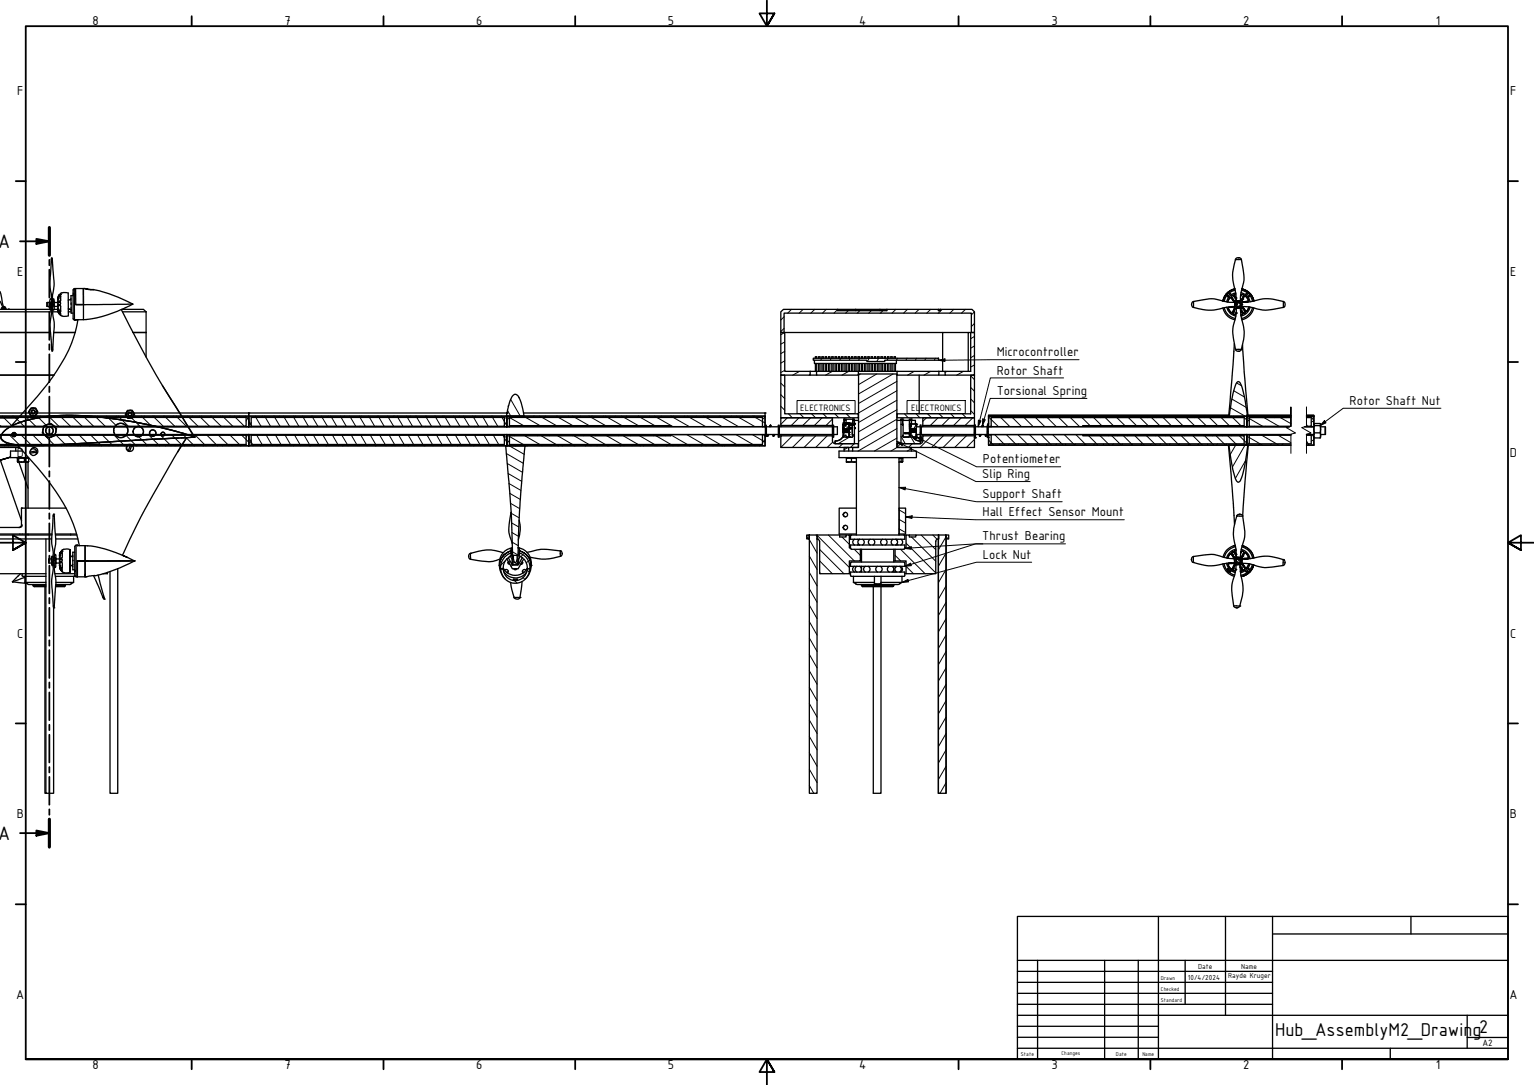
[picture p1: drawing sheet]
<svg xmlns="http://www.w3.org/2000/svg" width="594mm" height="420mm" viewBox="0 0 594 420" stroke-linecap="round" stroke-linejoin="round" font-family="sans-serif">
<defs><g id="words">
<g font-size="8.1">
<text x="-.5" y="96.1">A</text>
<text x="-.5" y="325.2">A</text>
</g>
<g font-size="7.7">
<text x="493.8" y="401.3">Hub_AssemblyM2_Drawin</text>
<text x="570.3" y="401.3">g2</text>
</g>
<g font-size="5.4">
<text x="35.9" y="9.8">8</text>
<text x="110.2" y="9.8">7</text>
<text x="184.4" y="9.8">6</text>
<text x="258.6" y="9.8">5</text>
<text x="332.7" y="9.8">4</text>
<text x="407.2" y="9.8">3</text>
<text x="481.4" y="9.8">2</text>
<text x="556" y="9.8">1</text>
<text x="6.6" y="36.9">F</text>
<text x="584.9" y="36.9">F</text>
<text x="6.6" y="106.9">E</text>
<text x="584.9" y="106.9">E</text>
<text x="386" y="138">Microcontroller</text>
<text x="386" y="145.1">Rotor Shaft</text>
<text x="386" y="153">Torsional Spring</text>
<text x="522.7" y="156.8">Rotor Shaft Nut</text>
<text x="6.5" y="176.9">D</text>
<text x="380.7" y="179.4">Potentiometer</text>
<text x="584.8" y="176.9">D</text>
<text x="380.4" y="185.2">Slip Ring</text>
<text x="380.6" y="193">Support Shaft</text>
<text x="380.5" y="200">Hall Effect Sensor Mount</text>
<text x="380.4" y="209.3">Thrust Bearing</text>
<text x="380.7" y="216.5">Lock Nut</text>
<text x="6.6" y="246.9">C</text>
<text x="584.9" y="246.9">C</text>
<text x="6.5" y="316.9">B</text>
<text x="584.8" y="316.9">B</text>
<text x="6.3" y="386.9">A</text>
<text x="584.6" y="386.9">A</text>
<text x="35.9" y="414.1">8</text>
<text x="110.2" y="414.1">7</text>
<text x="184.4" y="414.1">6</text>
<text x="258.6" y="414.1">5</text>
<text x="332.7" y="414.1">4</text>
<text x="407.2" y="414.1">3</text>
<text x="481.4" y="414.1">2</text>
<text x="556" y="414.1">1</text>
</g>
<g font-size="3.9">
<text x="309.9" y="159">ELECTRONICS</text>
<text x="352.9" y="159">EL</text>
<text x="356.4" y="159">ECTRONICS</text>
<text x="574.1" y="405.1">A2</text>
</g>
<g font-size="3">
<text x="464" y="375.1">Date</text>
<text x="480.6" y="375.1">Name</text>
<text x="460" y="379.4">10/4/2024</text>
<text x="475.6" y="378.8">Rayde Kruger</text>
</g>
<g font-size="2.3">
<text x="449.6" y="379.4">Drawn</text>
<text x="449.6" y="383.6">Checked</text>
<text x="449.6" y="387.9">Standard</text>
<text x="395.4" y="408.8">State</text>
<text x="411.1" y="408.5">Changes</text>
<text x="432.2" y="408.8">Date</text>
<text x="442.4" y="408.8">Name</text>
</g>
</g></defs>
<!-- layer: Hatch (ISO) -->
<g fill="none" stroke="#000" stroke-width=".39">
<path d="M306.5 119.8l-1.4 1.5M311 119.8l-1.5 1.5M315.5 119.8l-1.5 1.5M320 119.8l-1.5 1.5M324.4 119.9l-1.4 1.4M347 119.8l-1.6 1.5M351.4 119.8l-1.5 1.5M355.9 119.8l-1.5 1.5M360.4 119.8l-1.5 1.5M364.9 119.8l-1.5 1.5M369.4 119.8l-1.5 1.5M373.9 119.8l-1.5 1.5"/>
<path d="M479.7 117.2l-.8 .9M303.7 122.7l-1.3 1.2M303.7 127.2l-1.3 1.2M303.8 128.8l-1.4 .8M303.9 139.7l-1.5 .9M303.9 136.1l-1.5 .8M303.9 132.4l-1.5 .9M318.3 138.7l-.5 .8M321.9 138.7l-.4 .8M325.6 138.7l-.4 .8M328.5 120.3l-1 1M329.3 138.7l-.4 .8"/>
<path d="M333 138.7l-.5 .8M333 120.3l-1 1M336.6 138.7l-.7 1.3M337.4 120.3l-1 1M340.3 138.7l-.8 1.3M341.9 120.3l-1 1M344 138.7l-.5 .8M347.7 138.7l-.5 .8M351.3 138.7l-.5 .8M355 138.7l-.5 .8M358.6 138.7l-.5 .8M362.3 138.7l-.5 .8"/>
<path d="M377.4 125.3l-1.2 1.2M377.4 120.8l-1.2 1.2M377.4 137.6l-1.5 .9M377.4 134l-1.5 .9M377.4 130.3l-1.5 .9M196.5 158.9l1.3 2.2M197.8 154.7l3.7 6.4M200.9 153.8l.2 .4M302.4 157.3l1.5 1.6M302.4 152.8l1.5 1.5M302.4 148.4l1.5 1.4M303.8 145.3l.1 .1"/>
<path d="M303.9 143.4l-1.5 .9M309.6 143.8l-2.6 1.5M313.8 145.1l-.4 .2M322.3 143.8l-2.6 1.5M328.7 143.8l-2.6 1.5M333.2 144.8l-.7 .5M339.5 144.8l-7 4.1M345.9 144.8l-13.4 7.8M347.3 158.7l-14.8 8.5M347.3 155l-14.8 8.6M347.3 151.3l-14.8 8.6M347.3 147.7l-14.8 8.6"/>
<path d="M347.7 143.8l-.3 .1M354.1 143.8l-2.6 1.5M360.4 143.8l-2.6 1.5M366.8 143.8l-.8 .4M373.1 143.8l-2.6 1.5M375.9 159l1.5 1.5M375.9 154.5l1.5 1.5M375.9 150l1.5 1.5M375.9 145.5l1.5 1.5M377.4 144.9l-.5 .4M377.4 141.3l-1.5 .9M476.5 157.9l5.8 3.3"/>
<path d="M477.1 154.5l5.6 3.3M477.8 151.3l4.1 2.4M478.9 148.3l1.9 1.1M0 164.8l.5 .4M0 169.3l3.4 3.3M.6 168.4l-.2 .1M.8 161.1l4.2 4.1M1.1 161.1l-.3 .5M2.1 172.1l-.3 .5M2.5 165.1l-.1 .1M3.6 168.3l4.3 4.3M4.2 168.4l-.1 .1"/>
<path d="M4.8 161.1l-.4 .5M5.3 161.1l4.2 4.1M5.7 172.1l-.3 .5M6.2 165.1l-.2 .1M7.9 168.4l-.1 .1M8.1 168.3l4.3 4.3M8.4 161.1l-.3 .5M9.4 172.1l-.3 .5M9.8 165.1l-.1 .1M9.8 161.1l4.2 4.1M11.6 168.4l-.1 .1M12.1 161.1l-.3 .5"/>
<path d="M12.6 168.3l4.3 4.3M13.1 172.1l-.3 .5M13.5 165.1l-.1 .1M14.4 161.1l4 4.1M15.2 168.4l-.1 .1M15.7 161.1l-.3 .5M16.7 172.1l-.3 .5M17.1 168.3l4.2 4.3M17.1 165.1v.1M18.8 161.1l4.1 4.1M18.9 168.4l-.1 .1M19.4 161.1l-.3 .5"/>
<path d="M20.4 172.1l-.3 .5M20.8 165.1l-.1 .1M21.5 168.3l4.3 4.3M22.5 168.4v.1M23.1 161.1l-.3 .5M23.3 161.1l4.1 4.1M24.1 172.1l-.4 .5M24.4 165.1v.1M26 168.3l4.4 4.3M26.2 168.4v.1M26.7 161.1l-.3 .5M27.7 172.1l-.3 .5"/>
<path d="M27.8 161.1l4.1 4.1M28.1 165.1v.1M29.9 168.4l-.1 .1M30.4 161.1l-.3 .5M30.5 168.3l4.3 4.3 .3-.5M31.4 172.1l-.3 .5M31.8 165.1l-.1 .1M32.3 161.1l4.1 4.1M33.5 168.4v.1M34.1 161.1l-.3 .5M35 168.3l4.3 4.3M35.4 165.1v.1"/>
<path d="M36.8 161.1l4.1 4.1M37.2 168.4l-.1 .1M37.7 161.1l-.2 .5M38.7 172.1l-.3 .5M39.1 165.1v.1M39.5 168.3l4.3 4.3M40.9 168.4l-.1 .1M41.3 161.1l4.1 4.1M41.4 161.1l-.3 .5M42.4 172.1l-.3 .5M42.8 165.1l-.1 .1M44 168.3l4.3 4.3"/>
<path d="M44.5 168.4l-.1 .1M45.1 161.1l-.3 .5M45.8 161.1l4 4.1M46 172.1l-.2 .5M46.5 165.1l-.1 .1M48.2 168.4l-.1 .1M48.5 168.3l4.3 4.3M48.8 161.1l-.3 .5M49.7 172.1l-.3 .5M50.1 165.1l-.1 .1M50.2 161.1l4.2 4.1M51.9 168.4l-.1 .1"/>
<path d="M52.4 161.1l-.3 .5M53 168.3l4.3 4.3M53.4 172.1l-.3 .5M53.8 165.1l-.1 .1M54.7 161.1l4.2 4.1M55.6 168.4l-.1 .1M56.1 161.1l-.3 .5M57.1 172.1l-.3 .5M57.5 168.3l4.3 4.3M57.5 165.1l-.1 .1M59.2 168.4l-.1 .1M59.2 161.1l4.2 4.1"/>
<path d="M59.8 161.1l-.4 .5M60.7 172.1l-.2 .5M61.2 165.1l-.2 .1M62 168.3l4.2 4.3M62.9 168.4l-.1 .1M63.4 161.1l-.3 .5M63.7 161.1l4.1 4.1M64.4 172.1l-.3 .5M64.8 165.1l-.1 .1M66.4 168.3l4.3 4.3M66.5 168.4v.1M67.1 161.1l-.3 .5"/>
<path d="M68.1 172.1l-.3 .5M68.2 161.1l4.1 4.1M68.5 165.1l-.1 .1M70.2 168.4l-.1 .1M70.7 161.1l-.3 .5M70.9 168.3l4.3 4.3M71.7 172.1l-.3 .5M72.1 165.1v.1M72.7 161.1l4.1 4.1M73.9 168.4l-.1 .1M74.4 161.1l-.3 .5M75.4 172.1l-.3 .5"/>
<path d="M75.4 168.3l4.3 4.3M75.8 165.1l-.1 .1M77.2 161.1l4.1 4.1M77.5 168.4v.1M78 161.1l-.2 .5M79.1 172.1l-.4 .5M79.4 165.1v.1M79.9 168.3l4.3 4.3M81.2 168.4v.1M81.7 161.1l4.1 4.1M81.7 161.1l-.3 .5M82.7 172.1l-.3 .5"/>
<path d="M83.1 165.1v.1M84.4 168.3l4.3 4.3M84.9 168.4l-.1 .1M85.4 161.1l-.3 .5M86.2 161.1l4.2 4M86.4 172.1l-.3 .5M86.8 165.1l-.1 .1M88.5 168.4v.1M88.9 168.3l4.3 4.3M89.1 161.1l-.3 .5M90 172.1l-.3 .5M90.7 161.1l4.1 4.1"/>
<path d="M92.2 168.4l-.1 .1M92.7 161.1l-.2 .5M93.4 168.3l2.9 2.9M93.7 172.1l-.3 .5M94.1 165.1l-.1 .1M95.1 161.1l1.2 1.2M95.9 168.3l-.6 1M96.3 163.1l1.2 2.1M96.3 169.5l1.8 3.1M96.3 161.3l-1 1.7M97.3 171l-1 .6M97.3 163.7l-1 .6"/>
<path d="M98.8 161.1l2.4 4.1M99.3 168.3l2.5 4.3M101.3 165.1l-.2 .1M101.8 172.1l-.9 .5M101.8 161.1l-.9 .5M101.9 168.4l-.2 .1M102.5 161.1l2.3 4.1M103 168.3l2.5 4.3M106.1 161.1l2.4 4.1M106.6 168.3l2.5 4.3M107.7 165.1l-.3 .1M108.1 172.1l-.8 .5"/>
<path d="M108.1 161.1l-.8 .5M108.3 168.4l-.3 .1M109.8 161.1l2.4 4.1M110.3 168.3l2.5 4.3M113.5 161.1l2.3 4.1M114 168.3l2.5 4.3M114 165.1l-.2 .1M114.5 172.1l-.9 .5M114.5 161.1l-.9 .5M114.6 168.4l-.2 .1M117.2 161.1l2.3 4.1M117.7 168.3l2.4 4.3"/>
<path d="M120.4 165.1l-.3 .1M120.8 161.1l2.4 4.1M120.8 172.1l-.8 .5M120.8 161.1l-.8 .5M121 168.4l-.3 .1M121.3 168.3l2.5 4.3M124.5 161.1l2.4 4.1M125 168.3l2.4 4.3M126.7 165.1l-.2 .1M127.2 172.1l-.9 .5M127.2 161.1l-.9 .5M127.3 168.4l-.2 .1"/>
<path d="M128.1 161.1l2.4 4.1M128.7 168.3l2.4 4.3M131.8 161.1l2.4 4.1M132.3 168.3l2.5 4.3M133.1 165.1l-.3 .1M133.5 172.1l-.8 .5M133.5 161.1l-.8 .5M133.7 168.4l-.3 .1M135.4 161.1l2.5 4.1M136 168.3l2.4 4.3M139.1 161.1l2.4 4.1M139.4 165.1l-.2 .1"/>
<path d="M139.6 168.3l2.5 4.3M139.9 172.1l-.9 .5M139.9 161.1l-.9 .5M140 168.4l-.2 .1M142.8 161.1l2.4 4.1M143.3 168.3l2.5 4.3M145.8 165.1l-.3 .1M146.2 172.1l-.8 .5M146.2 161.1l-.8 .5M146.4 168.4l-.3 .1M146.5 161.1l2.3 4.1M146.9 168.3l2.6 4.3"/>
<path d="M150.1 161.1l2.4 4.1M150.6 168.3l2.5 4.3M152.1 165.1l-.2 .1M152.6 172.1l-.9 .5M152.6 161.1l-.9 .5M152.7 168.4l-.2 .1M153.8 161.1l2.3 4.1M154.3 168.3l2.5 4.3M157.5 161.1l2.3 4.1M158 168.3l2.5 4.3M158.5 165.1l-.3 .1M158.9 172.1l-.8 .5"/>
<path d="M158.9 161.1l-.8 .5M159.1 168.4l-.3 .1M161.1 161.1l2.4 4.1M161.6 168.3l2.5 4.3M164.8 161.1l2.4 4.1M164.8 165.1l-.2 .1M165.3 168.3l2.5 4.3M165.3 172.1l-.9 .5M165.3 161.1l-.9 .5M165.4 168.4l-.2 .1M168.5 161.1l2.3 4.1M169 168.3l2.4 4.3"/>
<path d="M171.2 165.1l-.3 .1M171.6 172.1l-.8 .5M171.6 161.1l-.8 .5M171.8 168.4l-.3 .1M172.1 161.1l2.4 4.1M172.7 168.3l2.4 4.3M175.8 161.1l2.4 4.1M176.3 168.3l2.5 4.3M177.5 165.1l-.2 .1M178 172.1l-.9 .5M178 161.1l-.9 .5M178.1 168.4l-.2 .1"/>
<path d="M179.5 161.1l2.4 4.1M180 168.3l2.4 4.3M183.1 161.1l2.4 4.1M183.6 168.3l2.5 4.3M183.9 165.1l-.3 .1M184.3 172.1l-.8 .5M184.3 161.1l-.8 .5M184.5 168.4l-.3 .1M186.8 161.1l2.4 4.1M187.3 168.3l2.5 4.3 .9-.5M190.2 165.1l-.2 .1M190.4 161.1l2.4 4.1"/>
<path d="M190.7 161.1l-.9 .5M190.8 168.4l-.2 .1M190.9 168.3l2.5 4.3M194.1 161.1l2.2 3.8M194.6 168.3l1.7 2.9M196.1 175.6l6.6 3.8M196.3 165.2h.1M196.3 172.6h-.1M196.3 168.9l-1 .6M196.3 161.5l-1 .6M196.3 164.8l.8 .4M196.3 172.1l6.7 3.8"/>
<path d="M196.3 168.4l7.3 4.2M196.3 161.1l7.2 4.1M196.5 179.5l5.9 3.4M197.3 170.6l-1 1M197.9 161.1l-1.6 1.6M198.6 164.8l-.2 .2M199.4 168.5l-.2 .3M200.3 172.1l-.5 .5M202.3 161.1l-.5 .5M202.5 168.3l7.4 4.3M202.7 161.1l7.1 4.1M203.1 164.8l-.2 .2"/>
<path d="M203.9 168.5l-.2 .3M204.8 172.1l-.5 .5M206.8 161.1l-.5 .5M207.6 164.8l-.2 .2M208.4 168.5l-.2 .3M208.9 168.3l7.4 4.3M209 161.1l7.2 4.1M209.3 172.1l-.5 .5M211.3 161.1l-.5 .5M212.1 164.8l-.2 .2M212.9 168.5l-.2 .3M213.8 172.1l-.5 .5"/>
<path d="M215.2 168.3l7.4 4.3M215.4 161.1l7.1 4.1M215.8 161.1l-.5 .5M216.6 164.8l-.3 .2M217.4 168.5l-.2 .3M218.2 172.1l-.5 .5M220.3 161.1l-.5 .5M221 164.8l-.1 .2M221.6 168.3l7.4 4.3M221.7 161.1l7.2 4.1M221.9 168.5l-.2 .3M222.8 172.1l-.6 .5"/>
<path d="M224.8 161.1l-.5 .5M225.6 164.8l-.2 .2M226.3 168.5l-.2 .3M227.3 172.1l-.5 .5M227.9 168.3l7.4 4.3M228.1 161.1l7.1 4.1M229.3 161.1l-.5 .5M230.1 164.8l-.2 .2M230.8 168.5l-.2 .3M231.8 172.1l-.6 .5M233.7 161.1l-.5 .5M234.3 168.3l7.4 4.3"/>
<path d="M234.4 161.1l7.2 4.1M234.5 164.8l-.2 .2M235.3 168.5l-.2 .3M236.2 172.1l-.5 .5M238.3 161.1l-.6 .5M239 164.8l-.2 .2M239.8 168.5l-.2 .3M240.6 168.3l7.4 4.3M240.7 172.1l-.5 .5M240.8 161.1l7.1 4.1M242.8 161.1l-.5 .5M243.5 164.8l-.2 .2"/>
<path d="M244.3 168.5l-.2 .3M245.2 172.1l-.5 .5M246.7 161.6l.4-.5 7.2 4.1M247 168.3l7.4 4.3M248 164.8l-.2 .2M248.8 168.5l-.2 .3M249.7 172.1l-.5 .5M251.7 161.1l-.5 .5M252.5 164.8l-.2 .2M253.3 168.3l7.4 4.3M253.3 168.5l-.2 .3M253.5 161.1l7.1 4.1"/>
<path d="M254.2 172.1l-.5 .5M256.2 161.1l-.5 .5M257 164.8l-.2 .2M257.7 168.5l-.1 .3M258.7 172.1l-.5 .5M259.7 168.3l7.4 4.3 .6-.5M259.8 161.1l7.2 4.1M260.7 161.1l-.5 .5M263.2 172.1l-.6 .5M265.2 161.1l-.5 .5M266 168.3l7.4 4.3M266.2 161.1l7.1 4.1"/>
<path d="M269.7 161.1l-.5 .5M272.2 172.1l-.5 .5M272.4 168.3l7.4 4.3M272.5 161.1l7.2 4.1M274.2 161.1l-.5 .5M276.7 172.1l-.6 .5M278.6 161.1l-.5 .5M278.7 168.3l7.4 4.3M278.9 161.1l7.1 4.1M281.1 172.1l-.5 .5M283.1 161.1l-.5 .5M285.1 168.3l7.4 4.3"/>
<path d="M285.2 161.1l7.2 4.1M285.6 172.1l-.5 .5M287.7 161.1l-.6 .5M290.1 172.1l-.5 .5M291.4 168.3l4.9 2.9M291.6 161.1l4.7 2.7M292.2 161.1l-.6 .5M294.6 172.1l-.5 .5M296.3 170.4l-1 1M296.3 161.5l-1 .9M297.4 168.6l-.3 .2M298.6 164.8l-.4 .2"/>
<path d="M299.7 168.6l-.4 .2M302.5 168.8h-.1M304.9 161.8l-2.5 2.5M305.4 160.3l1.4 1.5M306.9 168.8l-4.5 4.5M309.4 161.8l-2.9 3M309.8 160.3l1.5 1.5M311.4 168.8l-4.5 4.5M313.9 161.8l-3 3M314.3 160.3l1.5 1.5M315.9 168.8l-4.5 4.5M318.4 161.8l-3 3"/>
<path d="M318.8 160.3l1.5 1.5M320.4 168.8l-4.5 4.5M322.4 162.3l-2.5 2.5M322.5 171.2l-2.1 2.1M323.3 160.3l1.5 1.5M326.4 171.8l-1.5 1.5M326.6 164.9l.1 .1M327.6 167l-.3 .5M327.7 164.4l-.8 .5M327.7 162.7h-.1M327.8 160.3l1.5 1.5M328.2 166l-.3 .5"/>
<path d="M328.4 173.3l-1.5 .9M328.9 169.3l-4.3 2.5M328.9 168.3h.1M328.9 166h.1M328.9 169.2v.1M328.9 164.8l-1.5 1.4M330.8 171.8l-1.4 1.5M330.9 168.1l-.8 .5M330.9 164.5l-.8 .5M330.9 162.3l-.6 .4M332.3 160.3l.1 .1M347.3 169.7l-8.7 5"/>
<path d="M347.3 166l-15 8.7M347.3 162.3l-14.8 8.6M347.4 173.3l-2.4 1.4M348.8 171.8l-1.4 1.4M348.9 169l1.7 2.8M348.9 162.6l.2 .1M350.3 160.3l1.4 1.5M352.4 168.5l1.9 3.3M352.4 164.3l.4 .7M352.4 162.3l.3 .4M352.6 165.1h.1M352.9 173.8l-1.6 .9"/>
<path d="M353.2 167.2l-.6 1M353.3 171.8l-1.5 1.5M353.8 166l-.9 .4M354.1 167l-.8 .4M354.8 160.3l1.4 1.5M354.8 168.5l.2 .2M354.9 164.3l-1.1 1.9M358.8 161.8l-1.4 1.4M359.2 160.3l1.5 1.5M360.8 168.8l-4.5 4.5M363.3 161.8l-3 3M363.7 160.3l1.6 1.5"/>
<path d="M365.3 168.8l-4.5 4.5M367.8 161.8l-3 3M368.2 160.3l1.5 1.5M369.8 168.8l-4.5 4.5M372.3 161.8l-3 3M372.7 160.3l1.5 1.5M374.3 168.8l-4.5 4.5M376.7 161.8l-2.9 3M377.4 170.2l-3.1 3.1M379.3 168.5l.3 .3M380.4 164.8l.4 .3M381.6 168.5l.4 .3"/>
<path d="M382.8 170.4l2 2M382.8 161.5l3.9 3.7M383.9 171.2l-.7 1.2M383.9 164.9l-.2 .3M385.3 168.3l4 4.1M386 161.2l-.3 .5M387.1 161.2l4 4M387.2 171.9l-.4 .5M389.6 161.2l-.3 .5M389.8 168.3l4 4.1M390.8 171.9l-.3 .5M391.6 161.2l4 4"/>
<path d="M393.3 161.2l-.3 .5M394.2 168.3l4.1 4.1M394.5 171.9l-.3 .5M396.1 161.2l4 4M396.9 161.2l-.2 .5M398.1 171.9l-.3 .5M398.7 168.3l4.1 4.1M400.6 161.2l4 4M400.6 161.2l-.2 .5M401.8 171.9l-.3 .5M403.2 168.3l4 4.1M404.3 161.2l-.3 .5"/>
<path d="M405.1 161.2l4 4M405.4 171.9l-.2 .5M407.7 168.3l4 4.1M408 161.2l-.3 .5M409.1 171.9l-.2 .5M409.6 161.2l4 4M411.6 161.2l-.2 .5M412.2 168.3l4 4.1 .3-.5M412.8 171.9l-.3 .5M414 161.2l4.1 4M415.3 161.2l-.3 .5M416.7 168.3l4 4.1"/>
<path d="M418.5 161.2l4 4M419 161.2l-.3 .5M420.1 171.9l-.2 .5M420.6 164.8l-.2 .2M421.2 168.3l4 4.1M422.1 168.5l-.1 .3M422.7 161.2l-.4 .5M423 161.2l4 4M423.8 171.9l-.3 .5M424.2 164.8l-.1 .2M425.6 168.3l4.1 4.1M425.8 168.5l-.2 .3"/>
<path d="M426.3 161.2l-.3 .5M427.5 171.9l-.3 .5M427.5 161.2l4 4M427.9 164.8l-.2 .2M429.4 168.5l-.1 .3M430 161.2l-.3 .5M430.1 168.3l4.1 4.1M431.2 171.9l-.4 .5M431.5 164.8l-.1 .2M432 161.2l4.1 4M433.1 168.5l-.2 .3M433.6 161.2l-.3 .5"/>
<path d="M434.7 168.3l4 4.1M434.8 171.9l-.3 .5M435.2 164.8l-.1 .2M436.5 161.2l4 4M436.8 168.5l-.2 .3M437.3 161.2l-.3 .5M438.5 171.9l-.3 .5M438.8 164.8v.2M439.1 168.3l4.1 4.1M440.4 168.5l-.1 .3M440.9 161.2l-.2 .5M441 161.2l4 4"/>
<path d="M442.2 171.9l-.4 .5M442.5 164.8l-.1 .2M443.6 168.3l4.1 4.1M444.1 168.5l-.2 .3M444.6 161.2l-.3 .5M445.5 161.2l4 4M445.8 171.9l-.3 .5M446.2 164.8l-.1 .2M447.7 168.5l-.1 .3M448.1 168.3l4 4.1M448.3 161.2l-.3 .5M449.5 171.9l-.3 .5"/>
<path d="M449.9 164.8l-.1 .2M450 161.2l4 4M451.4 168.5l-.1 .3M451.9 161.2l-.2 .5M452.6 168.3l4 4.1M453.1 171.9l-.3 .5M453.5 164.8l-.1 .2M454.5 161.2l4 4M455 168.5v.3M455.6 161.2l-.2 .5M456.8 171.9l-.3 .5M457.1 168.3l4 4.1"/>
<path d="M457.2 164.8l-.1 .2M458.7 168.5l-.1 .3M459 161.2l4 4M459.3 161.2l-.3 .5M460.5 171.9l-.3 .5M460.9 164.8l-.1 .2M461.6 168.3l4 4.1M462.4 168.5l-.1 .3M463 161.2l-.3 .5M463.4 161.2l4.1 4M464.1 171.9l-.2 .5M464.6 164.8l-.2 .2"/>
<path d="M466.1 168.3l4 4.1M466.1 168.5l-.1 .3M466.6 161.2l-.3 .5M467.8 171.9l-.3 .5M467.9 161.2l4 4M468.2 164.8l-.1 .2M469.7 168.5l-.1 .3M470.3 161.2l-.3 .5M470.5 168.3l4.1 4.1M471.5 171.9l-.3 .5M471.9 164.8l-.2 .2M472.4 161.2l4 4"/>
<path d="M473.4 168.5l-.1 .3M474 161.2l-.4 .5M475 168.3l4.1 4.1M475.1 171.9l-.2 .5M475.6 164.8l-.2 .2M476.9 161.2l4 4M477.1 168.5l-.2 .3M477.6 161.2l-.3 .5M478.8 171.9l-2.4 4.1M479.2 164.8l-.1 .2M479.6 168.3l3.3 3.3M480.8 168.5l-.2 .3"/>
<path d="M481.3 161.2l-.3 .5M481.4 161.2l1.5 1.5M482.3 178.4l-3.9 6.9M482.9 165.2h.1M482.9 168.9l6 3.5M482.9 161.5l6.3 3.7M482.9 171.2l-5.6 9.7M482.9 164.9l-.2 .3M483.8 171.5l-.9 .9M483.8 162.5l-.9 1M485.1 161.2l-.5 .5M485.8 165.1l-.2 .1"/>
<path d="M486.9 168.4l-.1 .1M487.9 171.9l-.5 .5M488.3 168.3l6.9 4.1M488.6 161.2l7 4M489.6 161.2l-.5 .5M490.2 165.1l-.1 .1M491.4 168.4l-.1 .1M492.4 171.9l-.5 .5M494.1 161.2l-.5 .5M494.6 168.3l5.3 3.1M494.7 165.1l-.1 .1M495 161.2l4.9 2.9"/>
<path d="M495.9 168.4l-.2 .1M496.9 171.9l-.5 .5M498.6 161.2l-.5 .5M499.2 165.1l-.1 .1M506 170.7l.9 1.7M506 164.4l.4 .8M506.1 171.9h-.1M507.8 161.2l1 1.8M508.3 168.3l.5 1.1M508.8 162.9l-1 .6M508.8 170.3l-1 .6M196.8 183.4l5.3 3"/>
<path d="M197.1 187.2l4.6 2.7M197.4 191.1l4.1 2.3M197.7 194.9l3.5 2.1M197.9 198.7l3.1 1.8M348.2 197.5l2.5 1.4M195.8 217l-1.9 1.9M196.8 216l-.5 .5M198.1 214.7l-1.1 1.1M198.1 202.5l2.8 1.6M198.2 206.2l2.6 1.5M198.4 210l2.3 1.3M198.4 213.7l2.2 1.2"/>
<path d="M198.6 217.4l.8 .4M198.6 218.7l-.7 .7M199.4 217.9l1.1 .6M202.5 214.8l-.8 .8M204.7 217.2l-.9 .8M312.4 207.8l.9 .8M313.4 215.3l3 5.2M313.4 209l3 5.2M316 207.2l.4 .6M316.5 207.4l12.4 12.4M317.4 217.2l4.9 5M317.4 212.8l9.4 9.4"/>
<path d="M320.8 207.2l10 10M326.1 207.9l2.8 2.9M330.8 212.7l2.4 2.4M346.6 215.1l2.2 2.1M348.2 204.8l2.5 1.4M348.2 201.1l2.5 1.5M348.7 212.7l9.6 9.5M350.9 219.3l2.9 2.9M350.9 210.4l11.5 11.4M353 207.9l9.4 9.4M356.7 207.2l5.7 5.6M361.3 207.2l1.6 1.6"/>
<path d="M366.3 207.7l.9 1M366.4 207.8l-3 5.2M366.4 214.2l-3 5.1M480.1 216.7l-1.1 1.1M194.8 220.3l.1 .2M199.3 224.8l.9 1M202.6 223.6l.7 .8M204.2 220.7l.8 .9M313.4 234.4l3 5.2M313.4 228l3 5.2M313.4 221.7l3 5.2M317.4 221.7l.5 .5"/>
<path d="M366.4 220.5l-3 5.2M366.4 226.9l-3 5.1M366.4 233.2l-3 5.2M366.4 239.6l-3 5.1M313.4 259.8l3 5.2M313.4 253.4l3 5.2M313.4 247.1l3 5.2M313.4 240.7l3 5.2M366.4 245.9l-3 5.2M366.4 252.3l-3 5.1M366.4 258.6l-3 5.2M313.4 278.8l3 5.2"/>
<path d="M313.4 272.5l3 5.2M313.4 266.1l3 5.2M366.4 265l-3 5.1M366.4 271.3l-3 5.2M366.4 277.7l-3 5.1M313.4 297.9l3 5.2M313.4 291.5l3 5.2M313.4 285.2l3 5.2M366.4 284l-3 5.2M366.4 290.4l-3 5.1M366.4 296.7l-3 5.2M313.4 304.2l1.8 3"/>
<path d="M366.4 303.1l-2.4 4.1"/>
</g>
<!-- layer: Visible (ISO) -->
<g fill="none" stroke="#000" stroke-width=".51">
<path d="M0 112.9l1.1 5.3 .7 1.3-.2-.6a.66 .66 0 0 1 .7 .2 .66 .66 0 0 1 0 .7l-.1-.3-.4 .2M0 116.6l1.1 2.8M0 119.8h19.4M1.4 119.7l-.7-.6-.1 .7M1.7 119.5l-.3 .2M1.7 119.5h.1M1.8 119.5v.3M3.2 119.8h.4M3.4 119.7l.1 .1M18.3 117.1v1.6M18.3 118.7h1M18.3 117.1h1"/>
<path d="M19.4 118.8l.1 1.3 .4-.2M19.4 117v1.8M19.4 117.3v1.9h.4M19.8 119.4h.5M19.9 100.5h.4M19.9 115.9v-1.9a22.7 22.7 0 0 1-.2-9.6l.2-4.2 .2-.4 .4 4.7a31.6 31.6 0 0 1-.2 10.9l.1 1M19.9 119.4v2.5a23.2 23.2 0 0 0-.1 9.4l.5 4.8 .3-4.7a27 27 0 0 0-.2-10.6v-1.1M19.9 116.8l.4 2.2zM20.1 116.4h.3M20.1 119h-.2l-.1 .4M20.2 116.8l.4 .9a2.07 2.07 0 0 1 .1 2.4l-.5-.9M20.3 117.1l-.6-1.4a1.14 1.14 0 0 0-.2 1.9l.8 1.7"/>
<path d="M20.4 116.1l.4-.4 .2 3.1M20.4 119.8h.1M20.4 116.7l-.2 .1M20.4 116.6h.5v1.9M20.4 116.4v.3M21 119.8h1.4M21 118.7h1.4M21 117.1h1.4M22.4 117.1v3.5M22.4 119.7l.5 .9M22.4 115.3l.1 .1M22.5 117.1l.9 .1"/>
<path d="M22.5 119.9l-.1 .4M22.5 119.5l.2 .5 .8 .5M22.9 114.2l-.5 1v1.9M22.9 114.3l-.5 1M22.9 114.7l-.5 1M22.9 116.9l-.5 .2v1.1M22.9 118l-.5 .2M22.9 116.9h.1M22.9 118h.1M23 114.2l.5-.2-.6 .7M23 116.9a.54 .54 0 0 1 .5 .6 .54 .54 0 0 1-.5 .5M23 114.3l-.5 1"/>
<path d="M23 114.9l-.5 1M23 114.2l-.1 .1M23 114.7l-.1 .1M23.2 116.6l-.7 .2M23.3 117.8l-.8 .3M23.4 118.3l-.9 .1M23.5 113.7l-.6 .5M23.5 114.7l-.1 1.7-1 .5v-1.1l.5-1M23.5 114.7h-.5M23.5 114l-.5 .3M23.5 114.7l-.5 .2M23.5 113.6v.1"/>
<path d="M24 113.4l-.6 .2M24.1 113.4l2.4 .1v8.8M26.5 119.5l.8 .3h-.8M27.3 119.8l.2 .3M27.3 116l-.9 .2M27.5 115.6l-.2 .3M27.6 117.4v.5M28.3 113.5v.8M28.3 114.5h-.8l.1 6.8h.7M28.8 111.7v12.3l-.5-.5v-11.3zM28.8 111.7h4M29.3 111.7v6.2h3v5.9h-3h.9a49.7 49.7 0 0 1-10 22.5l-5.8 7.3-10.2 11.5 1.2-.6"/>
<path d="M29.3 118h3M32.8 111.7l3.5 .5zM36.3 112.2a58.4 58.4 0 0 1 15.1 5.6M47 119.9a385.1 385.1 0 0 0 24.6 43.3l3.8 6M47.2 119.8h8.4l1 1M51.4 117.8a55.4 55.4 0 0 1-18.1 5.9l-1 .1M51.4 117.8l-19.1 .2v-6.3v6.2M324.4 119.8h-21l-1 1v8h1.3v-7.5h72.5v7.5h1.2v-8l-1-1h-12.2M324.4 119.8h7M324.4 119.8v.5h19.1v-.5M331.4 119.8h9.3M331.4 119.8v.5"/>
<path d="M340.7 119.8h23.5M340.7 119.8v.5M363.4 119.8v.5h.8v-.5M462.2 116.8v2.2M473.6 119.2a6 6 0 0 0 4.7 4.7M474.1 119.2a5.5 5.5 0 0 0 4.3 4.2M475 119a4.6 4.6 0 0 0 3.6 3.4M475.2 114.3l-1.1 2.4M475.7 119.4l.7 1.2 .6 .5 .3-.1M476.2 115.3l.6-.1 .7 1M476.2 115.4l.5-.2 .8 1.1M476.2 115.3l-.8 1.6"/>
<path d="M476.2 115.4l-.7 1.5M476.6 113.7l-1.2 1.2M476.8 114.2a.79 .79 0 0 0-1.3-.4 .79 .79 0 0 0 .4 1.3l-.7-.8M476.9 115.2l.7 .9M476.9 115.2a.55 .55 0 0 1 .2-.8 .55 .55 0 0 1 .7 .1l.7 .9M476.9 114.9l1 1.5M476.9 115.2h.1M477.1 118.9l.7-.1 .4 .3-.3 .9M477.1 118.9l-1.4 .2a2.23 2.23 0 0 0 1.6 2.1l.6-1.2M477.1 118.7v.2M477.1 118.9v.1M477.1 119l-1.4 .2a2.14 2.14 0 0 0 1.5 1.9l.1-.1"/>
<path d="M477.1 119l.9-.1 .1 .4M477.5 116.3l.4 .8M477.5 116.2l.5 .9M477.5 116.2v.1M477.6 116.1l.4 .5 .8-.3M477.6 116.1l-.1 .1M477.6 116.1l.3 .3M477.6 116.1h.1M477.8 114.7l.6 .8M477.8 114.6a.48 .48 0 0 0-.7-.1 .48 .48 0 0 0-.1 .7l.6 .9M477.8 114.6v.1M477.8 119.9l-.5 1.1"/>
<path d="M477.8 119.9l.1 .1M477.9 120l.1 .1M477.9 117v.1M478 114.5l.7 .9M478 114.2l.7 1.2M478 114.4v.1M478 114.4l.7 1M478.1 119.3l-.3 .6M478.1 119.3l-.8 1.7M478.2 113.9l-.2 .5M478.2 118.7l-3.1 .3a19.1 19.1 0 0 1-12.9 0M478.2 118.7v-1.6h-2.1l-4.9-1.2a10 10 0 0 0-5 .2l-4 .7a1.24 1.24 0 0 0-.7 1.1 1.24 1.24 0 0 0 .7 1.1"/>
<path d="M478.2 118.7h.3M478.2 117.1h.3M478.2 119.2l-.1 .1M478.2 111.9a6.3 6.3 0 0 0-4.6 4.7M478.3 112.4l-2.3 1.1M478.4 115.5l.3 .9h-.8M478.5 100.5h2.3M478.5 100.5a19.1 19.1 0 0 0 0 12.9l.3 3M478.5 100.5a1.28 1.28 0 0 1 2.3 0M478.5 115.4l.3 .5M478.5 115.4h.2M478.5 115.4l-.1 .1"/>
<path d="M478.5 113.4a4.4 4.4 0 0 0-3.5 3.5M478.5 117.1l-.2 .8M478.6 113.8l-.4 .1M478.7 115.4v.1M478.7 116.1l-.3 .5-.5-.2M478.7 117.9a.86 .86 0 0 1 .9-.8 .86 .86 0 0 1 .8 .8M478.7 115.4h.1M478.8 119.4l-.5 .1-.3 .6M478.8 119.5h-.4l-.3 .6M478.8 116.4h1.6M478.8 119.4h.8M478.8 119.4l-.2 3a18.5 18.5 0 0 0-.1 12.9"/>
<path d="M478.8 116.9l.6-.3 1 .3M478.8 116.4h.9M478.8 119.4h1.6M478.8 116.4v.5M478.8 118.9v.5M478.8 116.9l-.3 .2M480.4 119.4l.2 3a18.6 18.6 0 0 1 .2 12.9M480.4 116.4v.5M480.4 118.9v.5M480.4 116.9l.2 .2M480.4 114.9l.2-.6a.47 .47 0 0 1 .6-.2 .47 .47 0 0 1 .3 .6l-.6 1.4 .2-.4M480.4 114.7l.2-.4a.53 .53 0 0 1 .7-.3 .53 .53 0 0 1 .3 .7l-.5 1"/>
<path d="M480.4 120l.3 .3M480.4 119.9v.1M480.4 119.7l.1 .2M480.5 120l.3 .3M480.5 119.9l.9 1.3M480.6 113.3a4.9 4.9 0 0 1 3.5 3.5M480.6 117.1l.3 .8M480.6 118.7h.4M480.6 117.1h.4M480.8 100.5l1 8-1.2 5-.2 2.9M480.8 112.4l2.4 1.1M480.9 111.9a6 6 0 0 1 4.7 4.7 6 6 0 0 0-4.7-4.7z"/>
<path d="M480.9 116.1l-.5 .2M481 116.1l-.6 .3M481.1 116.6l.3 .3M481.1 115.7h.1M481.1 115.7l-.1 .4M481.1 115.7l.2 .1M481.2 118.7l.5 .8M481.3 119.4l-.5-.2-.3 .8M481.3 119.4l.2 .3M481.3 115.8v.1M481.3 119.4l-.5-.2-.4 .3M481.3 119.4l.9 1.2a.54 .54 0 0 1-.1 .7 .54 .54 0 0 1-.7 0"/>
<path d="M481.3 118.7v.3v-.2M481.3 115.9l-.2 .8 .3 .2M481.5 119.7l.7 .9a.5 .5 0 0 1-.1 .7 .5 .5 0 0 1-.7-.1M481.6 114.5l-.5 1.2M481.7 119.5l-.4-.5 1.1 1.4M481.7 119.5l.7 .9M481.7 119.5l-.2 .2M481.7 119.5h.1M481.8 114.8l.1-.2a2.08 2.08 0 0 1 1.5 2.1l-2.3 .2 .2-1.1M481.8 114.8l-.5 1M481.8 114.9l-.5 1M481.8 114.9l.2-.2a1.99 1.99 0 0 1 1.4 2h-.2"/>
<path d="M482.3 114.2a.79 .79 0 0 1 1.4-.4 .79 .79 0 0 1-.4 1.3l.6-.8M482.6 113.7l1.1 1.2M483.2 116.7l-1.2 .1 .2 .3 1.1-.2M483.2 116.7l-1.8 .2M483.5 116.4l-.3 .3M483.7 118.9a1.63 1.63 0 0 1-1 1.7l-.3-.2M483.7 118.9l-.8 1.5h-.5M483.7 118.9l-.9 1.7h-.4l-.7-1.1M483.9 114.3l1.2 2.4M484.1 118.9a4.6 4.6 0 0 1-3.5 3.5M485.1 119.1a5.7 5.7 0 0 1-4.3 4.3M485.6 119.2a6.3 6.3 0 0 1-4.7 4.7"/>
<path d="M497 116.8v2.2M497 116.8a18.7 18.7 0 0 0-12.9 .1l-3.1 .2v1.6M497 116.8a1.28 1.28 0 0 1 0 2.2 19.8 19.8 0 0 1-9 .9l-3.9-1-3.1-.2M0 128.8h19.6M0 120.8h19.9M20 135.3h.4M20.4 120.8h2.1M20.8 128.8h8.3M22.4 120.3l.5 .9M22.4 120.4l1.1 1.8M22.4 120.6l.7 1M22.4 120.6h.1"/>
<path d="M22.5 120.3l.5 .8 .5 .2M22.5 120.6v.1M22.6 120.8l.5 .8M22.9 120.6l.6 .7h-.5M22.9 121.2l.1 .1M23 120.5l-.6-1v-1.2l.6-.1 .5 .5v1.8M23 120.5h.5M23.1 121.6l.4 .5M23.1 121.6l.4 .4M23.5 122.1l.5 .3M26.5 120.8h1.1M26.5 122.3l-2.4 .1"/>
<path d="M27.6 120.1h.1M29.3 123.8l-.5 .2M47.4 120.8h9.2M51.5 128.8h5.1M56.6 120.8v17.5M302.4 128.8h1.5v15h9.9v1.5h-11.4zM303.9 128.8h61.2M315 138.7h48.5v.8h-20.9v.5h-6.9v-.5h-20.7zM315.4 139.5v1.3h31.8v-1.3M315.8 138.7v-.5h.5v.5M317.1 138.7v-.5h.5v.5M318.3 138.7v-.5h.5v.5"/>
<path d="M319.6 138.7v-.5h.5v.5M320.9 138.7v-.5h.5v.5M322.1 138.7v-.5h.5v.5M323.4 138.7v-.5h.5v.5M324.7 138.7v-.5h.5v.5M325.9 138.7v-.5h.6v.5M327.2 138.7v-.5h.5v.5M328.5 138.7v-.5h.5v.5M329.8 138.7v-.5h.5v.5M331 138.7v-.5h.5v.5M332.3 138.7v-.5h.5v.5M333.6 138.7v-.5h.5v.5"/>
<path d="M334.8 138.7v-.5h.5v.5M336.1 138.7v-.5h.5v.5M337.4 138.7v-.5h.5v.5M338.6 138.7v-.5h.6v.5M339.9 138.7v-.5h.5v.5M341.2 138.7v-.5h.5v.5M342.5 138.7v-.5h.5v.5M343.7 138.7v-.5h.5v.5M345 138.7v-.5h.5v.5M346.3 138.7v-.5h.5v.5M375 128.8h-9.9v15M375.9 128.8h1.5v16.5h-11.4v-1.5h9.9z"/>
<path d="M375.9 128.8h-.9v15M477.6 121.1a.55 .55 0 0 0 .3 .7 .55 .55 0 0 0 .7-.3l.1-.4M477.6 121.3l.5 .5 .4-.3M477.6 121.1h.1M477.6 121.1a.48 .48 0 0 0 .3 .7 .48 .48 0 0 0 .6-.3M478 133.1l-2.1 27.7M478 120.1l-.4 1M478 120.1h.1M478.1 120.1l-.5 1M478.5 135.3h2.3M478.5 135.3a1.24 1.24 0 0 0 1.1 .8 1.24 1.24 0 0 0 1.2-.8M478.8 120.9l-.3 .6z"/>
<path d="M480.4 120.2l.8 1.1M480.4 120.4l.7 .9M480.4 120.4h.1M480.7 120.3l.7 1M480.7 120.3l-.3 .1M480.7 120.3h.1M480.8 120.3l.6 .9M481 121.8l-.4 .2M481.1 121.3l-.1 .5M481.2 133.5l2.1 27.3M481.2 121.3l-.2 .6M481.2 121.6l-.2 .2"/>
<path d="M482.3 120.9l-.3 .4-.6-.1M0 159.9h96.3M0 145.3h20.9M11.4 159.5v.5M11.4 159.3v.2M12 158h1.8l.9 1.5-.9 1.6h-1.8l-.9-1.6zM12.3 158.1l-.8 .9M12.4 158l1.6 .3 .4 1.6-1.1 1.1-1.6-.4-.3-1.5zM12.6 158l1.2 .3M14 158.6l.4 .9M14.4 159.5v.2M14.4 159.9v.1"/>
<path d="M49.1 159.5l-.3 1.3M49.1 159.4l1.6-.5 1.1 1-.3 1.6-1.5 .5-1.2-1.1zM49.3 158.9h1.9l.9 1.5-.8 1.5-1.8 .1-1-1.5zM50.5 158.9l-1.1 .4M50.8 159l.9 .8M62.9 149.3l12.5 19.9M96.3 159.9v5.4l-96.3-.1h96.3v-4.1M96.3 159.9h100M196.3 159.9v.2M197 157.1l-.2 .3M202.8 159.9h93.5v1.2M302.4 145.3h1.5v15h28.5v1.5h-30z"/>
<path d="M313.8 145.3h2.4M313.8 143.8h2.4M315.8 140.8v3M316.2 143.8h16.2v1.5h-16.2zM316.3 140.8v3M317.1 140.8v3M317.6 140.8v3M318.3 140.8v3M318.8 140.8v3M319.6 140.8v3M320.1 140.8v3M320.9 140.8v3"/>
<path d="M321.4 140.8v3M322.1 140.8v3M322.6 140.8v3M323.4 140.8v3M323.9 140.8v3M324.7 140.8v3M325.2 140.8v3M325.9 140.8v3M326.5 140.8v3M327.2 140.8v3M327.7 140.8v3M328.5 140.8v3"/>
<path d="M329 140.8v3M329.8 140.8v3M330.3 140.8v3M331 140.8v3M331.5 140.8v3M332.3 140.8v3M332.4 145.3h.1M332.4 143.8h15M332.8 140.8v3M333.6 140.8v3M334.1 140.8v3M334.8 140.8v3"/>
<path d="M335.3 140.8v3M336.1 140.8v3M336.6 140.8v3M337.4 140.8v3M337.9 140.8v3M338.6 140.8v3M339.2 140.8v3M339.9 140.8v3M340.4 140.8v3M341.2 140.8v3M341.7 140.8v3M342.5 140.8v3"/>
<path d="M343 140.8v3M343.7 140.8v3M344.2 140.8v3M345 140.8v3M345.5 140.8v3M346.3 140.8v3M346.8 140.8v3M347.3 145.3h.1M347.4 143.8h16.2v1.5h-16.2zM356 145.3v15M363.6 145.3h2.4M363.6 143.8h2.4"/>
<path d="M0 178.2l4.1-1.2-4.1 1.2M0 168.4l96.3-.1v4.3M0 168.5h95.3v3.6h-95.3M0 161.6h95.3v3.5h-95.3M0 173.3h7.6M0 161.8h7.2M0 178.2l8.3 23.4M0 161.1h296.3M0 172.6h296.3M0 165.3h296.4M.4 169a2.11 2.11 0 0 0 2.1 2.4l.8 .2a45.6 45.6 0 0 0 14.8 .8l57.3-3.2-44.5 2.5a180.8 180.8 0 0 1-24.6 .6 8.2 8.2 0 0 1-5.9-2.4 3.9 3.9 0 0 1 2.6-4.1 32.1 32.1 0 0 1 14.6-4.4 123.5 123.5 0 0 1 36.6 2.4 145.6 145.6 0 0 1 21.2 5.4M.6 168.3l-.2 .7a9.3 9.3 0 0 1 6.3-5.1 70.1 70.1 0 0 1 30.4-2.5 178 178 0 0 1 38.3 7.8"/>
<path d="M4.1 177l-3.9 1.2M6.1 173.3v1.4M6.6 164a58.1 58.1 0 0 1 23.3-3.1 179.5 179.5 0 0 1 38.9 6.3M6.7 177.2l.1 .3M6.7 177.5v1.2h.5M6.7 177.5h.5v1.2M6.7 172.3a157.5 157.5 0 0 1 14.8 17.9 54.5 54.5 0 0 1 9.2 21.1M6.9 177.2v.3M7.2 178.7h2.3M7.2 177.5h2.3v1.2M7.3 178.9l3.6 10.2M8.8 174.7h-4.7v2.5h6.9"/>
<path d="M9.5 178.7h1.6M9.5 177.5h1.6v1.2M10.9 178.9v17.9M10.9 177.2v.3M11.1 178.7l-4.2 .2M11.6 160.1v.3M11.6 175a1.3 1.3 0 0 1 1.4-1.2 1.3 1.3 0 0 1 1.2 1.3M11.6 175l.1 .5M11.9 174.2a1.42 1.42 0 0 1 2.3-.5 1.42 1.42 0 0 1-.4 2.3M14.1 160.2l.1 .2M14.2 174.6l-2.6 .4M14.2 175.1a1.3 1.3 0 0 1-1.1 1.3 1.3 1.3 0 0 1-1.4-.9"/>
<path d="M14.2 175.1l-2.5 .4M18.4 164.4l1.4-.4 1 1M18.4 164.4l-1.4 .4-.6 2.8 2.1 2 2.8-.8 .6-2.8-1.1-1M18.4 164.4l1.1-.1 1.4 .6M18.4 164.4a2.51 2.51 0 0 0-1.5 3.5 2.51 2.51 0 0 0 3.7 .9 2.51 2.51 0 0 0 .3-3.9M48.8 160.9v.1M49.1 161.1v.2M49.7 174.6l.5 .2M50.5 172.2l-.8 2.5M50.6 172.2l.5 .2M50.6 172.2a1.3 1.3 0 0 0-1.4 .8 1.3 1.3 0 0 0 .5 1.6M51.1 172.4l-.9 2.5"/>
<path d="M51.1 172.4a1.3 1.3 0 0 1 .5 1.5 1.3 1.3 0 0 1-1.4 .9M51.3 172.6a1.37 1.37 0 0 0-2.3 .2 1.37 1.37 0 0 0 1.2 2M51.6 161.1v.3M51.8 160.1v.8M69.2 169.7l-12.6 .5a652.6 652.6 0 0 1-47.7 2.2h-1.2M70.4 167.6l1 .3M71.5 169.5l-1.3 .1M72.3 169.5a407 407 0 0 0-24.9 45.6l1.9 .8a41.4 41.4 0 0 0-16.3-4.6M72.3 169.5l-3.5 5.6M95.3 165.2v.1M95.3 168.3h.1M96.3 161.1v4.1h100v-4.1"/>
<path d="M96.3 172.6v-4.3h100v4.3M96.3 168.3h.1M97.3 168.5h98v3.6h-98zM97.3 161.6h98v3.5h-98zM97.3 165.2v.1M97.3 168.3h.1M195.3 165.2v.1M195.3 168.3h.1M195.8 172.6l2.1 24.2 .7 21.9h1.9a485.1 485.1 0 0 1 2.8-46.1M196.2 161.1l.4-2.5a9.2 9.2 0 0 1 2.7-5.9l.7 .1a10.9 10.9 0 0 1 2.7 6.8l.2 1.5M196.3 161.1v4.1h100v-4.1M196.3 172.6v-4.3h100v4.3"/>
<path d="M196.3 161.1v4.1l63.5-.2-62.5-.2v-3.2h98v3.6h1v-4.1M196.3 172.6v-4.3l63.5 .2v.3h-62.5v3.3h98v-3.8h1v4.3M196.3 165.2v.1M196.3 168.3h.1M197.3 165.2v.1M197.3 168.3h.1M295.3 165.2v.1M295.3 168.3h.1M296.3 165.2v.1M296.3 168.3h.1M296.4 168.3h-296.4h96.3v4.3M296.4 164.7h.3v4.3h-.3z"/>
<path d="M296.4 168.7h.3M296.7 165.3h.1M296.7 168.2h.1M297.1 168.5h.3v.3h-.3zM297.2 168.3v.1M297.8 168.3l-.6 .6M298.3 164.8h.3v.3h-.3zM298.4 164.6l-.5 .7M298.5 165.1l-.1 .2M299.3 168.5h.4v.3h-.4zM299.5 168.3v.1M300 168.3l-.1 .4-.4 .2"/>
<path d="M301.4 165.3h-4.6v3h4.6M301.4 164.7h.4v4.6h-.4zM301.4 168.6h.4M301.8 165.3h.1M301.8 168.2h.1M301.8 165.3h20.6M301.8 168.3h20.6M302.4 161.8h20v3h-20zM302.4 164.8l.1 .5M302.5 168.3l-.1 .5M322.4 165.3h.1M322.4 168.2h.1"/>
<path d="M322.5 164.7h.3v4.6h-.3zM322.5 168.6h.3M322.8 165.3h1.5v3h-1.5M323.4 170.8v1h9v1.5h-30v-4.5h20l.1 2.3 .9 .6M324.9 174.7h30v2.5h-30zM326.5 167.3h2.4v2h-2.3v-1.7M326.5 166.7v.7a2.82 2.82 0 0 1-3 3.4M326.5 164.7v.7M326.5 165.3v2M326.5 165.3v1M326.5 166.3v.8M326.6 166.2h.1"/>
<path d="M326.6 164.3l.1 1.2zM326.6 163.8v.9v-.4M326.6 163.8v1.8M326.6 163.8l2.4-.1-2.2 .1-.1 .5M326.6 167.1l-.1 .2M326.6 165.5v.1M326.6 166.1v.1M326.6 165.6h.1M326.6 167.3v.3M326.6 166v.1M326.6 164.3v1.7M326.6 167.6v1.2"/>
<path d="M326.6 166v1.6M326.6 166h2.3v.5h-2.3zM326.6 167h2.3v.4l-2.3 .1zM326.6 166.5v.5M326.6 166.7h2.3M326.6 166.6h2.3M326.6 166.9h2.3M326.6 166.5h.1M326.6 164.3h2.3v1.9l-2.4 .1M326.9 174.7v-1.4h1.8v1.4M326.9 164.3h.8v.7h-.8zM326.9 162.3h.8v.4h-.8z"/>
<path d="M326.9 163.9v.4M326.9 162.3v1.4v-1M327.7 162.7v1M327.7 163.9v.4M327.7 162.3h2.6M327.8 177.2v.3M328.3 169.3h.1M328.9 169v-4.5v4.5M328.9 167.4v1.6M328.9 166.5h-2.3M328.9 166.5v.5M328.9 166.1v.1"/>
<path d="M328.9 167.5v1.6zM328.9 164.4v1.7zM328.9 164.8h1.2M329 163.7l1.3 .2M329 163.8l.6 .2M329.6 163.9l.7 .1M329.6 165.7h.5M329.6 165.6v.1M329.8 177.5v1.2M329.8 169.3h-2.1v-.8h-1a3.3 3.3 0 0 1-3.2 2.3M330.1 165.6l-1.2-.2 .7 .3M330.1 164.6v4l.2 .2-.5 .5"/>
<path d="M330.1 164.6l.8-.3v7.5h-7.5l.1-1M330.1 164.6v4M330.1 166l-1.2 .2M330.2 174.7v-1.4h2.3v-28.5h14.8v28.5h5.6v1.4M330.3 168.6l-.1 .5-.4 .2M330.3 162.3v1.6M330.3 164.3v.3M330.3 162.7v1.6l-1.4 .2v1.7M330.3 162.3h.6v.4h-.6zM330.3 162.3h.1M330.9 162.7v1.6h.4v-.3l-.4-.1M330.9 165.6l.4 .2"/>
<path d="M330.9 162.8h1.6M330.9 164h.1M330.9 165.7h.1M331 163.9l.3 .2M331 165.7l.3 .2-.4 .1M331 165.6v.1M331.2 177.2l.5 .5M331.6 177.5h-3.8v1.2M331.7 178.8l-3.9-.1 3.9 .2M331.7 177.7v29.5M332.4 161.8h.1M332.4 171.8h.1"/>
<path d="M332.4 160.3h.1M347.3 162.8l1.6-.1v1.6M347.3 161.8h.1M347.3 171.8h.1M347.3 160.3h.1M347.4 160.3h28.5v-15h1.5v16.5h-30zM348.2 177.7v29.5M348.2 177.5h1.4v1.2l-1.4 .2h1.3M348.6 177.2l-.4 .5M348.9 164.3l.9 .3-.2 4.2 .2 .5h2.4v-.8h.9a3.5 3.5 0 0 0 3.3 2.3v1h-7.5zM348.9 162.3h.7v.4h-.7zM349 177.5v1.2"/>
<path d="M349.4 177.2v.3M349.6 164.3v-1.5l2.6-.1v1.6M349.6 162.3v2.3M349.6 164v.6zM349.6 168.6v.2M350.5 167.9h.1M351.9 167.9h.1M352.2 169.1l-2 .2M352.2 162.3h.7v.4h-.7zM352.2 164.3h.7v.7h-.7zM352.2 165v3.5M352.2 167.4l-2 .2 .3 .3h1.7l-2-.2"/>
<path d="M352.6 164.2h2.2M352.6 166v.4h2.2M352.6 166.4v.5h2.2l-2.2 .1M352.6 167.3v.1M352.6 164.3v1.7zM352.6 167.4v1.7zM352.6 164.2v.2M352.6 166h.1M352.6 167.3l2.2 .1M352.6 166.7h2.2M352.6 166.5h2.2M352.6 164.4v4.6v-4.6"/>
<path d="M352.6 164.4v1.8h2.2M352.6 166h2.2M352.9 162.7v1.5M352.9 162.3l.1 1.9M352.9 164.2h.1M353 162.8h1.5v1.4M353.8 169.7h.9M354.5 169.7v.6M354.8 169.6l-.1 .1M354.8 169.3v.3M354.8 165.3l.2 3.8-2.4 .1v-2h2.2M354.8 164.2l.2 1.1"/>
<path d="M354.8 167.9v1.4M354.8 167h-2.2v.3M354.8 165.3h1.6M355 164.4l-.2 .9M355 169.3l-.1 .4h-1l1.1 .8 1.5 .3v1M356.4 169.3h.3zM356.4 168.3h-1.4l-.2 1M356.4 164.6h.3v4.9h-.3zM356.7 165.3h.1M356.7 168.2h.1M356.7 165.3h20.6v3h-20.6zM357.4 164.8h20"/>
<path d="M357.4 164.8v.5M357.4 168.3v.5M377.3 165.3h.1M377.3 168.2h.1M377.4 168.8h-20l-.1 2.3-.9 .6M377.4 169.5v3.8h-30v-1.5h9M377.4 164.6v-2.8h-20v3M377.4 169.3h.4zM377.4 164.6v4.9M377.4 164.6h.4v4.9h-.4M377.8 165.3h4.5v3h-4.5M379.3 168.5l.2-.1 .2 .4h-.4z"/>
<path d="M379.4 168.3l-.1 .1M380 168.3l-.6 .6M380.4 164.8h.4v.3h-.4zM380.7 164.6l-.6 .7M380.7 165.1l-.1 .2M381.6 168.5h.4v.3h-.4zM381.8 168.3l-.1 .1M382.3 168.3l-.6 .6M382.3 165.3h.1M382.3 168.2h.1M382.4 169l.3 .1zM382.4 169v-4.4h.3v4.4"/>
<path d="M382.4 169.1v.3h.3v-.3M382.7 168.3h117.2h-17v4.1M382.7 165.3h116.5M382.8 164.1l-.3 .5M382.8 172.4v-4.1h100.1v4.1M382.8 161.2v4h100.1v-4M382.8 172.4v-4.1h1.1v3.6h97.9v-3.1h-62.4v-.3l63.5-.2v4.1M382.8 161.2v4h1.1v-3.5h97.9v3.1l-62.4 .2 63.5 .2v-4M382.8 172.4h117.1M382.8 161.2h117.1M382.8 165.2v.1M382.8 168.3h.1"/>
<path d="M383.9 165.2v.1M383.9 168.3h.1M475.7 172.4l2.4 30.7M475.9 160.8h-93.1v.4M475.9 160.8l.2 .4 1-7a13.3 13.3 0 0 1 2.2-6.3l.4-.1a7.8 7.8 0 0 1 2.1 5.2l1.3 8.2 .2-.4M475.9 172.4l1.2 7.5a13.4 13.4 0 0 0 2.3 6.8h.3a6.2 6.2 0 0 0 1.9-4.5l1.6-9.8M481.8 165.2v.1M481.8 168.3h.1M482.9 161.2v4h16.5M482.9 161.2v4h16.7M482.9 160.8v.4M482.9 165.2v.1"/>
<path d="M482.9 168.3h.1M483.3 160.8h16.6M483.4 172.4l-2.1 27.3M483.8 165.2v.1M483.8 168.3h.1M499.9 161.7h-16.1v3.4h16.1M499.9 168.5h-16.1v3.4h16.1M499.9 168.4l-17-.1v4.1M505.2 165.3h3.6M505.4 165.2h3.4h-3.2M506 160.8h2.8v.4M506 161.7h1.8v3.4h-1.8"/>
<path d="M506 168.5h1.8v3.4h-1.8M506 168.3h2.8l-2.8 .1M506 161.2h2.8M507.8 165.2v.1M507.8 168.3h.1M508.8 164.3v5M508.8 169.3l.3 .3M508.8 169.3v3.1h-2.8M508.8 161.2v3.1M508.9 164.2l-.1 .1M509.1 169.6l-.3-1 .3-1-.3-1.4 .3-1.4-.3-.4 .3-.4 2.3 .2-.2 5.4M509.1 164.8h2.1"/>
<path d="M509.1 167.6h2.1M509.1 169.6h2.1M511.4 164.2l-.2 5.4M511.4 165.3h1.8M511.4 168.3h1.8M513.2 165.3v3zM20.6 199.8l.4 .1M21 199.9l-.2-.8-.5 5.7a22.9 22.9 0 0 0 .3 9.4l-.1 1.5M21 199.9l.2 4a26.9 26.9 0 0 1-.2 10.4l.1 1.5M25.6 196.8h-17.3v6.5l-.4 .8-.6 .2M197.9 198.6h.1M197.9 198.6l-.5 3.1a13.2 13.2 0 0 0 1 8.8"/>
<path d="M197.9 198.4v.2M327.4 198.4l-.3 .1a.84 .84 0 0 0-.5 1 .84 .84 0 0 0 .8 .6M331.7 196.8h-6.7v10h6.7M348.2 196.8h.1M479 199.8l2.3 .1M479 199.8a18.4 18.4 0 0 0-.3 12.9l.1 3.1M479 199.8a1.26 1.26 0 0 1 1.1-.7 1.26 1.26 0 0 1 1.2 .8M481.3 199.9a20.6 20.6 0 0 1 .5 9l-1.1 3.9-.3 3M0 206.8h20.1M0 208.7h20M0 207.2h20.1M7 208.7h1"/>
<path d="M8.6 203.3l-.9 1h-7.7M10.9 206.8v.4M17.8 208.7v98.5h3v-71.8M19 216.5v1.5M19 216.5h.9M19 218h.9M19.9 216.4l.1 2.1 .2 .6 .3-.2M20.1 217v1.5h.4M20.5 216.8l.5 2.2zM20.5 218.7l.1 1.5a39.8 39.8 0 0 0 .2 14.5l.2-.1M20.6 215.8h.5M20.6 218.3l-.1 .4"/>
<path d="M20.7 216.2l.4 .9a2.83 2.83 0 0 1 .2 2.7l-.6-1.3M20.8 216.6l-.5-1.2a2.3 2.3 0 0 0 .3 2.9l.2 .4h-.3M21 215.2l.3-.5a1.22 1.22 0 0 1 .2 1.7M21 215.8h.1M21 219.5l.1 1.5a24 24 0 0 1 .2 9.7l-.5 4.7-.2-.7M21.1 215.8l-.1 .4-.4-.3M21.1 215.9h.4M21.5 206.8h8.2M21.5 207.2h8.3M21.5 216.4v1.7M21.5 216.4v-.5v2.2M21.5 216.4h.2"/>
<path d="M21.5 218.1h.2M21.6 208.7h8.6M23.1 217.8a3.1 3.1 0 0 0 1 3l-.5-.1-.5-.9M23.1 217.6v.2M23.1 216.5v1.1M23.1 216.3v.2M23.1 216.5a.6 .6 0 0 1 .9 .2 .6 .6 0 0 1-.4 .8l-.5 .1M23.1 217.8l.6-.1 .4 .3v2.1a1.43 1.43 0 0 1-.9-2.1zM23.1 216.5l.1 .1M23.1 216.5l-1.4-.1v1.7l1.4-.1M23.1 219.4v.4M23.1 219.7l1 1.8"/>
<path d="M23.1 219.8l.6 1.2M23.1 219.1v.3M23.2 214.8l-.1-.2v1.7M23.2 216.3a1.66 1.66 0 0 1 .9-2.3v1.9l-1 .4M23.2 219.7l.4 .9 .5 .2M23.2 219.4l-.1 .3M23.2 218.9l.5 .9 .4 .1M23.2 216.6v.9M23.2 216.6h.8M23.2 217.5l-.1 .1M23.2 216.3h-.1M23.7 217.8h-.5"/>
<path d="M23.7 216.2l-.5 .1M23.7 214.3l-.5 1M23.7 216.2h.1M23.7 217.7l.3 .1M23.7 217.7v.1M23.7 214.2v.1M23.9 216.1l-.2 .1M24 217.3l-.8 .2M24.1 213l-1 1.6 .1-.6 .9-.6-1 1.7M24.1 213.4l-.5 .3-.4 1M24.1 214.1l-.4 .1M24.1 213h.1"/>
<path d="M27.1 213.8v6.9zM27.1 215.6v-2.8v8.8v-2.7l1.1 .5M27.1 212.8l-1.2-.2-1.8 .4M27.4 206.8v.4M28.2 216.9v.3M28.2 215.1l-1.1 .5M29 213.8h-.8v6.8h.8M29.5 211.1l-.5 .5v9.2M29.5 211.1v12.3M30 211.3h.1M30 217.2v6.2zM30 217.2h3"/>
<path d="M30 217.2h4M30 217.3h3zM30 211.3h3M30 211.1h-.5M30 217.2v.1M33 211.3v5.9M33 217.2h1M33 217.3v6.1v-1M33 217.3v6.1M33 217.2v.1M34 217.2h18.1M34 217.2h.2"/>
<path d="M49.3 215.9h.1M49.4 215.9l2.7 1.3M49.8 217.2l-16.8 .1M52 217.2h.1M52.1 217.2l-19.1 .1M52.1 217.2a44 44 0 0 1-16.2 5.7l-2.4 .5h-4M182.2 214.3a1.26 1.26 0 0 0-.7 1.2 1.26 1.26 0 0 0 .7 1.1l2.9 .5a12.5 12.5 0 0 0 8.4-.6M193.4 218.9l.5 1.4M194.9 219.9a5.3 5.3 0 0 0 9.3 .1M194.9 214a15.9 15.9 0 0 0-9.5-.5l-3.2 .8v2.3M195.3 214.7l2.6-1.4a5.9 5.9 0 0 0-4.5 5.6 5.6 5.6 0 0 1 1.9-4.2zM196.7 217.8l.6 .4"/>
<path d="M196.8 217.7l.3 .1M196.9 217.5l-.2 .3a.62 .62 0 0 0 .8 .7M197.7 215.4l.6 1.1h.3M197.9 213.7l.1 .5M197.9 212.4l.2 2.3M197.9 213.7l.2 1M197.9 212.4v1.3M198 214.2a6 6 0 0 0-4.1 6.1M198 214.2l.2 1M198.1 214.7l.1 .5M198.2 215.2l-1.4 .7 1.5 2.8h2.5l1.4-2.7M198.3 216.5v2.2"/>
<path d="M198.4 212.1a6.1 6.1 0 0 0-5 6.8M198.4 212.3l-.5 .1M198.6 217.8v.3v-.3M198.8 215.1h1.5l-.1 1.8-.6 1-.5-.5zM200.5 218.2v-.4v.4M200.6 216.5h.3M200.7 212.1a6 6 0 0 1 5 6.9M200.7 212.3l.5 .1M200.9 216.5l-.1 2.2M201 215.2l1.4 .9-.2-.1M201 201.4a12.6 12.6 0 0 1-.3 7.7M201 214.7v.5"/>
<path d="M201.1 214.2a5.9 5.9 0 0 1 4.1 6.1h-1M201.1 214.2l-.1 1M201.2 212.4v1.3M201.2 213.3a5.8 5.8 0 0 1 4.5 5.6 5.9 5.9 0 0 0-4.5-5.6zM201.2 213.7l-.1 .5M201.2 212.4l-.2 2.3M201.2 213.7l-.2 1M201.5 215.4l-.6 1.1M201.9 218.1l.2 .1M202.2 217.5l.2 .6-.8 .4M202.2 215.9v.1M202.4 217.8l-.4 .1"/>
<path d="M202.4 217.8l-.6 .4M205.7 218.9l-.5 1.3M205.7 218.9a7.3 7.3 0 0 1-2.2 5.3M205.7 217.9v1zM217 213.3v2.1M217 213.3a1.12 1.12 0 0 1 .7 1.1 1.12 1.12 0 0 1-.7 1M217 213.3l-3.3-.3a19.7 19.7 0 0 0-9.6 .9M217 215.4a19.9 19.9 0 0 1-11.6 .4M312.4 207.2h.9v1.5h-.9zM313.3 208.7h.1M313.3 207.2h.1M313.4 207.2h3v100h-3z"/>
<path d="M316.4 208.7h.1M316.4 207.2h.1M316.5 208.7l.6 .3 .3 .7M316.5 208.7v-1.5h8.7v.7h2.5v-.7h1.2v5h.5M317.4 209.7v12.5h11.5v-5h4.3v-4.5M325.2 207.2h2.5M327.4 203.4l-.3 .2a.84 .84 0 0 0-.5 .9 .84 .84 0 0 0 .8 .6M328.9 207.2h22M329.4 212.4v-1.3h21v1.3M329.4 218v1.3h21v-1.3M329.4 212.4l.3 .2M329.7 217.7h20.4"/>
<path d="M329.7 212.7h20.4M329.7 207.2l-.3 .3M329.7 217.7l-.3 .3M330.9 219.3a1.24 1.24 0 0 0-.7 1.1 1.24 1.24 0 0 0 .7 1.1M331 208.8a1.24 1.24 0 0 0-.7 1.1 1.24 1.24 0 0 0 .7 1.2M331.9 219.3a1.24 1.24 0 0 0-.7 1.1 1.24 1.24 0 0 0 .7 1.1M332 208.8l.5 .4M332.5 210.6l-.5 .5M332.7 208.8l.2 .1M332.9 211l-.2 .1M332.9 219.3a1.24 1.24 0 0 1 .7 1.1 1.24 1.24 0 0 1-.7 1.1M333 208.8a1.24 1.24 0 0 0-.8 1.1 1.24 1.24 0 0 0 .8 1.2"/>
<path d="M333.2 217.2h.4M333.6 212.7v5M333.6 219.3v2.2M334 208.8a1.24 1.24 0 0 1 .7 1.1 1.24 1.24 0 0 1-.7 1.2M335.2 219.3a1.24 1.24 0 0 0-.7 1.1 1.24 1.24 0 0 0 .7 1.1M336.2 219.3a1.24 1.24 0 0 1 .7 1.1 1.24 1.24 0 0 1-.7 1.1M337 208.8a1.24 1.24 0 0 0-.7 1.1 1.24 1.24 0 0 0 .7 1.2M338.1 208.8a1.24 1.24 0 0 1 .7 1.1 1.24 1.24 0 0 1-.7 1.2M339.9 219.3a1.24 1.24 0 0 0-.7 1.1 1.24 1.24 0 0 0 .7 1.1M340.9 219.3a1.24 1.24 0 0 1 .7 1.1 1.24 1.24 0 0 1-.7 1.1M341.8 208.8a1.24 1.24 0 0 0-.7 1.1 1.24 1.24 0 0 0 .7 1.2M342.8 208.8a1.24 1.24 0 0 1 .7 1.1 1.24 1.24 0 0 1-.7 1.2"/>
<path d="M344.4 219.3a1.24 1.24 0 0 0-.7 1.1 1.24 1.24 0 0 0 .7 1.1M345.4 219.3a1.24 1.24 0 0 1 .7 1.1 1.24 1.24 0 0 1-.7 1.1M345.8 208.8a1.24 1.24 0 0 0-.7 1.1 1.24 1.24 0 0 0 .7 1.2M346.1 217.2h.5M346.1 212.7v5M346.1 219.3v2.2M346.5 219.3l.4 .3M346.9 208.8a1.24 1.24 0 0 1 .7 1.1 1.24 1.24 0 0 1-.7 1.2M347 211l.1 .1M347.1 208.8l-.1 .1M347.3 219.3a1.24 1.24 0 0 0-.7 1.1 1.24 1.24 0 0 0 .7 1.1M347.3 210.6l.5 .5"/>
<path d="M347.8 208.8l-.5 .4M348.2 206.8v-10h2.5v10h-2.5M348.3 219.3a1.24 1.24 0 0 1 .8 1.1 1.24 1.24 0 0 1-.8 1.1M348.8 219.3a1.24 1.24 0 0 1 .7 1.1 1.24 1.24 0 0 1-.7 1.1M348.8 208.8a1.24 1.24 0 0 1 .8 1.1 1.24 1.24 0 0 1-.8 1.2M350.1 207.2l.3 .3v1.3h-21v-1.3M350.1 217.7l.3 .3M350.4 212.2h.5v-5h1.3v.7h2.4v-.7h9l-.2 100M350.4 212.4l-.3 .2M352.2 207.2h2.4M362.4 209.7v12.5h-11.5v-5h-4.3v-4.5M363.4 208.7l-.7 .3-.3 .7"/>
<path d="M363.4 207.2h3v100h-3zM366.3 207.2h1.1v1.5h-1.1zM366.4 208.7v98.5M461.4 216.6l.4 1.1 .3 .1M461.4 216.6h.1M462.1 217.8a19.1 19.1 0 0 0 12.9 .4l3.1-.2M462.2 215.5l-.1 2.3M462.2 215.5l-.6 .4-.1 .7M462.2 215.5l4-.6a12.1 12.1 0 0 1 7.9 1l4 .5M473.5 218.4l.3 .9a6.1 6.1 0 0 0 4.2 3.9M474 218.3l1.2 2.5M475 218.1a4.6 4.6 0 0 0 3.4 3.6"/>
<path d="M475.4 216.1a2.02 2.02 0 0 1 1.2-1.7l1.4 2M475.6 218h1.3l.2 .2M475.8 218.3a1.77 1.77 0 0 0 1.2 2.1M476.3 214.5h.4l.8 1.1M476.3 214.5l-.8 1.6M476.4 214.5h-.1M477.1 214.5l.6 .8M477.1 214.4v.1M477.1 214.4l.8 1.3M477.4 213.7l-.4 .3 .1 .4M477.5 215.6l.3 .8M477.7 211.4l.7-.2-.9 .2a5.9 5.9 0 0 0-3.9 4.3"/>
<path d="M477.7 218.1l.3 .1a1.83 1.83 0 0 1-1.3 2.1l-.8-1-.3-.8 1.5-.3M477.7 218.1l-2 .2a2.15 2.15 0 0 0 1.4 2.2l.6-1.3M477.7 218.2l.3 .2-.3 .8M477.7 218.2h-.6M477.7 215.3l.2 .4M477.7 215.3l-.2 .3M477.7 219.2l.2 .2M477.9 213.8a.55 .55 0 0 0-.8-.1 .55 .55 0 0 0-.1 .8l1 1.4 .8-.2M477.9 219.4l-.5 .9M477.9 213.8l.6 .9M477.9 213.9l.6 .9M477.9 213.9a.49 .49 0 0 0-.7-.2 .49 .49 0 0 0-.1 .7"/>
<path d="M477.9 215.7l.6 .1M477.9 219.4h.1M478 219.4l.2-.3-.7 1.3M478 219.4l-.5 .9M478.1 216.4v.7M478.1 216.4v1.6M478.1 213.7l.7 1M478.1 216.4h.4M478.1 218h.4M478.3 213.2l-.3 .3 .7 1.2M478.3 213.2l-.2 .5M478.4 218.8l-.2 .3 .5-.3"/>
<path d="M478.5 211.7l-1.7 .6a5.5 5.5 0 0 0-2.7 3.5M478.5 214.8l.2 .9h-.8M478.5 214.7l.2 .4M478.5 214.7v.1M478.7 218.7h.7M478.7 218.7l-.3 3-1.3 4.8a25.9 25.9 0 0 0 .7 8.1M478.7 218.7h1.6M478.7 218.7l-.5 .1-.3 .6M478.7 212.6a4.8 4.8 0 0 0-3.7 3.5M478.7 214.7l.1 .2M478.7 214.7h-.2M478.7 214.7h.1"/>
<path d="M478.7 218.2v.5M478.7 215.1h.1M478.7 213.1l-.4 .1M478.8 215.8h1.6M478.8 215.8h.9M478.8 215.8v.4M479.1 216h.1M479.3 216.4a.86 .86 0 0 1 1.1 .6 .86 .86 0 0 1-.6 1M480.3 218.7l.1 3.1a19.3 19.3 0 0 1-.3 12.9M480.3 218.3l-.4 .2M480.3 218.9l.7-.4 .5 .6M480.3 219.8l.6 .9"/>
<path d="M480.3 218.3v.4M480.3 219.3l.3 .4M480.3 219.8h.1M480.3 219.6l.1 .2M480.4 215.8v.5l-1.2-.3M480.4 219.8l.7 .9M480.4 216.2l.2 .3M480.4 219.3l.2 .4M480.4 219.3l.9 1.3M480.4 219.8h-.1M480.4 215.7h.2M480.5 214l.2-.3a.54 .54 0 0 1 .7-.3 .54 .54 0 0 1 .3 .6"/>
<path d="M480.6 216.5l.2 .5-.2 1M480.6 219.7l.6 .9a.53 .53 0 0 0 .7 .2 .53 .53 0 0 0 .2-.7M480.6 216.5h.4M480.6 218l.3 .1M480.6 218l-.3 .3M480.6 219.7l-.2 .1M480.6 219.7h.1M480.6 219.7l.7 .9M480.6 218.6l-.2 .7M480.7 212.7a4.8 4.8 0 0 1 3.4 3.7M480.8 213.7a.47 .47 0 0 1 .6-.2 .47 .47 0 0 1 .2 .6l-.5 1M480.8 213.7l-.4 .5z"/>
<path d="M480.8 213.7h.1M480.9 218.1l3.1 .3 3.9 1.1a10.4 10.4 0 0 0 5 .1l4-.6M480.9 211.8l.9 .3a5.7 5.7 0 0 1 3.3 4.1M481 216.5l-.1 1.6M481 216.5l3.1-.2a18.9 18.9 0 0 1 12.9 .4M481 216.5v.8M481.1 211.2a6.1 6.1 0 0 1 4.5 4.9 6.1 6.1 0 0 0-4.5-4.9zM481.1 215.9l.3 .4M481.1 215.1l-.3 .5-.4 .1M481.1 213.4l-.3 .3M481.1 215.1l.3 .2M481.3 218.4l-.2-.3 1.1 1.8"/>
<path d="M481.4 219.1l-.8-.5-.2 .7M481.4 219.1l.6 .9M481.4 215.3l-.3 .6M481.4 219.1h.1M481.5 219.1l.6 .9M481.6 218.9l-.3-.5 1 1.5M481.6 214.1l-.7 1.6-.5 .1M481.6 218.9l.7 1M481.6 218.9l-.1 .2M481.7 214l-.1 .1M481.8 214.1l.2-.1a2.14 2.14 0 0 1 1.4 2.2l-2.3 .1-.1-.5zM481.8 214.3l-.4 1"/>
<path d="M481.9 214.2l.2-.2a2.02 2.02 0 0 1 1.3 2.1l-2 .2M481.9 214.2l-.8 1.7M481.9 214.2l-.1 .1M482 216.3h-.6M482 216.3h.1M482.1 216.3l1.4 .2M482.1 214l-.2 .2M482.2 219.9l.1 .1M482.3 219.9l.4 .1M483.3 216.2l-1.3 .1M483.6 218.3l-.8 1.6h-.5M483.7 218.3l-.8 1.6-.6 .1"/>
<path d="M484.1 218.4a4.6 4.6 0 0 1-3.7 3.4M485 218.7l-1.1 2.1M485.5 218.8a5.9 5.9 0 0 1-4.8 4.4M485.5 218.8a5.9 5.9 0 0 1-4 4.3 6.2 6.2 0 0 0 4-4.3zM497 216.7l-.1 2.3M497 216.7a1.26 1.26 0 0 1 .6 1.2 1.26 1.26 0 0 1-.7 1.1M0 222.2h17.8M4.8 225.3h.1M4.8 225.3l5.6 .6M7.9 222.2l-3.1 3.1M8.6 222.2v.8l.3 .2M8.9 223.2h8.9"/>
<path d="M9.7 225.5l1.4 .9h6.7M9.7 223.6l-4.9 1.7M9.7 225.5h8.1M9.7 223.2v2.3M12.8 226.8l.4 .4h4.6M12.8 226.8h5M12.8 226.4v.4M17.4 227.2v80h.4M21.3 222.2h7.7M21.5 223.2h7.8M21.6 226.8h3.7M21.7 225.5h6.8"/>
<path d="M23.4 220.4l.3 .5M23.7 221l.4 .4M23.7 221l.4 .3M24.1 221.5l1.2 .3 1.8-.2M25.3 226.8l-.3 .4h-3.5M25.3 226.4v.4M28.5 223.2v2.3l-1.4 .9h-5.5M29 220.8v.7zM29 221.5v1.4l.5 .5M29.3 223.2h.1M36.3 222.9l3.6 8.5M38 222.7l2.3 8.6-.4 .1"/>
<path d="M40.3 231.3l.1 .7-.5-.6M41.6 221.7v.5h-1.7M45.6 220.2v87h-3v-85.9M193.9 220.3l-.5-1.3a7.8 7.8 0 0 0 2.2 5.1M193.9 220.3h1M194.9 220.3a5.6 5.6 0 0 1 1.4-3.9l2.1 3.9h2.3l2.1-3.8a5.3 5.3 0 0 1 1.4 3.8M194.9 220.3h.1M195.1 221.3a5.3 5.3 0 0 0 8.9 .1M195.4 220.8a.77 .77 0 0 1 1.1-.1 .77 .77 0 0 1 0 1.1M196.8 221.1l-.5 .6M197.7 225.5l1.4 5.8M198.9 224.3l.5 .3 .9-.3"/>
<path d="M198.9 224.3h1.4M198.9 224.3l-.1 .1M199 220.3l.5 .3 .7-.3M199.1 231.3l2.3 .1M199.1 231.3a1.31 1.31 0 0 0 2.3 .1M199.3 220.3h.5M199.6 220.3h.1M200.3 224.3l.1 .1M202.2 225.2l-.8 6.2M202.3 221.1l.6 .6M203.7 220.8a.77 .77 0 0 0-1.2 0 .77 .77 0 0 0 .1 1.1M204.2 220.3a4.7 4.7 0 0 1-4.6 4.5 4.7 4.7 0 0 1-4.7-4.5"/>
<path d="M205.2 220.2a5.7 5.7 0 0 1-5.6 5.6 5.7 5.7 0 0 1-5.7-5.5M205.2 220.2l-1 .1M328.9 222.2h.5M329.4 222.9v-1.4h21v1.4l-.3 .3h-20.4M329.4 222.9l.3 .3M330.5 225.5h8.1M330.5 223.2v2.3M330.5 225.5l.9 .5M331.4 226v.1M333.6 226.4v.4h12.5l-.3 .4h-11.7l-.5-.4M338.2 227.2v80h3v-80M338.6 223.2v2.8l1.3 .1 1.3-.1v-2.8"/>
<path d="M341.2 225.5h8.1M346.1 226.4v.4M346.9 221.2l-.4 .3M349.3 225.5l-1.4 .9h-16l-.5-.3M349.3 223.2v2.3M350.4 222.2h.5M475.4 220.3l1.2 1.1M475.9 221.5l-.7-.7 .6-.8a.79 .79 0 0 0-.5 1 .79 .79 0 0 0 .9 .5M475.9 221.5l2.3 1.2M476.8 221l-.5 .5h-.4M477.4 220.4a.56 .56 0 0 0 .3 .7 .56 .56 0 0 0 .7-.3l.2-.3M477.4 220.3v.1"/>
<path d="M477.5 220.4l.1 .5 .5 .1M477.5 220.3v.1M477.8 234.6l2.3 .1M477.8 234.6a1.31 1.31 0 0 0 1.1 .8 1.31 1.31 0 0 0 1.2-.7M478.6 220.3l-.3 .5a.46 .46 0 0 1-.6 .2 .46 .46 0 0 1-.2-.6M480.8 221.3l-.4 .1M480.8 221.2l-.4 .1M480.9 220.7l.1 .1M481 220.8l-.2 .4M481.1 220.8l-.3 .5M481.1 220.7v.1M481.3 220.6l.5 .2"/>
<path d="M482 220.1a.46 .46 0 0 1-.1 .6 .46 .46 0 0 1-.6-.1M482 220v.1M483.2 221.5l-2.6 1.3M483.3 220a.79 .79 0 0 1 .4 1.3 .79 .79 0 0 1-1.4-.3l.4 .5h.7M483.7 220.3l-1.1 1.1"/>
<circle cx="479.6" cy="117.9" r=".88"/>
<circle cx="479.6" cy="117.9" r="1.3"/>
<circle cx="479.6" cy="117.9" r=".76"/>
<circle cx="12.9" cy="159.5" r=".73"/>
<circle cx="12.9" cy="159.5" r=".6"/>
<circle cx="5.4" cy="168.3" r=".73"/>
<circle cx="5.4" cy="168.3" r=".48"/>
<circle cx="5.4" cy="168.3" r=".79"/>
<circle cx="19.1" cy="166.8" r="1.43"/>
<circle cx="19.1" cy="166.8" r="1.49"/>
<circle cx="46.8" cy="166.7" r="2.76"/>
<circle cx="50.3" cy="160.4" r=".73"/>
<circle cx="50.3" cy="160.4" r=".6"/>
<circle cx="53.6" cy="167.1" r="2"/>
<circle cx="59.2" cy="167.7" r="1.24"/>
<circle cx="63.1" cy="168.1" r=".73"/>
<circle cx="327.4" cy="199.3" r=".86"/>
<circle cx="327.4" cy="204.3" r=".88"/>
<circle cx="479.5" cy="217.2" r=".86"/>
<circle cx="479.5" cy="217.2" r=".77"/>
<circle cx="479.5" cy="217.2" r="1.31"/>
</g>
<g fill="#000">
<circle cx="479.6" cy="99.8" r=".25"/>
<circle cx="22.4" cy="118.3" r=".25"/>
<circle cx="22.4" cy="115.8" r=".25"/>
<circle cx="22.5" cy="115.5" r=".25"/>
<circle cx="22.5" cy="119.8" r=".25"/>
<circle cx="23" cy="118.2" r=".25"/>
<circle cx="23.1" cy="118.3" r=".25"/>
<circle cx="23.1" cy="116.7" r=".25"/>
<circle cx="23.4" cy="114" r=".25"/>
<circle cx="51.4" cy="117.8" r=".25"/>
<circle cx="476" cy="119" r=".25"/>
<circle cx="476.8" cy="115.4" r=".25"/>
<circle cx="477" cy="115.2" r=".25"/>
<circle cx="477.8" cy="114.5" r=".25"/>
<circle cx="478.2" cy="118.7" r=".25"/>
<circle cx="478.3" cy="117.9" r=".25"/>
<circle cx="478.3" cy="115.3" r=".25"/>
<circle cx="478.5" cy="100.5" r=".25"/>
<circle cx="478.7" cy="115.4" r=".25"/>
<circle cx="478.7" cy="117.9" r=".25"/>
<circle cx="478.8" cy="117.9" r=".25"/>
<circle cx="478.8" cy="116.9" r=".25"/>
<circle cx="480.4" cy="117.9" r=".25"/>
<circle cx="480.4" cy="119.4" r=".25"/>
<circle cx="480.6" cy="117.1" r=".25"/>
<circle cx="480.9" cy="117.9" r=".25"/>
<circle cx="481.3" cy="115.8" r=".25"/>
<circle cx="482.8" cy="117" r=".25"/>
<circle cx="22.4" cy="120.4" r=".25"/>
<circle cx="22.4" cy="120.3" r=".25"/>
<circle cx="477.7" cy="120.8" r=".25"/>
<circle cx="478.7" cy="121.2" r=".25"/>
<circle cx="478.7" cy="121.3" r=".25"/>
<circle cx="479.6" cy="136.1" r=".25"/>
<circle cx="480.6" cy="120.4" r=".25"/>
<circle cx="480.8" cy="135.3" r=".25"/>
<circle cx="480.8" cy="120.5" r=".25"/>
<circle cx="481.1" cy="121" r=".25"/>
<circle cx="481.1" cy="120.9" r=".25"/>
<circle cx="482" cy="120.3" r=".25"/>
<circle cx="96.3" cy="159.9" r=".25"/>
<circle cx="196.3" cy="159.9" r=".25"/>
<circle cx="296.3" cy="159.9" r=".25"/>
<circle cx="10.9" cy="172.5" r=".25"/>
<circle cx="11" cy="162.6" r=".25"/>
<circle cx="14.9" cy="172.5" r=".25"/>
<circle cx="15" cy="161.8" r=".25"/>
<circle cx="41.1" cy="161.8" r=".25"/>
<circle cx="48.2" cy="162.8" r=".25"/>
<circle cx="52.2" cy="163.4" r=".25"/>
<circle cx="52.3" cy="170.5" r=".25"/>
<circle cx="56.6" cy="170.2" r=".25"/>
<circle cx="56.6" cy="164.3" r=".25"/>
<circle cx="75.4" cy="169.2" r=".25"/>
<circle cx="195.8" cy="172.6" r=".25"/>
<circle cx="203.3" cy="172.6" r=".25"/>
<circle cx="326.5" cy="165.5" r=".25"/>
<circle cx="326.6" cy="167.4" r=".25"/>
<circle cx="326.6" cy="167.6" r=".25"/>
<circle cx="326.6" cy="169" r=".25"/>
<circle cx="326.6" cy="164.6" r=".25"/>
<circle cx="326.6" cy="166" r=".25"/>
<circle cx="326.6" cy="167" r=".25"/>
<circle cx="326.9" cy="162.3" r=".25"/>
<circle cx="327.8" cy="178.9" r=".25"/>
<circle cx="328.9" cy="167.4" r=".25"/>
<circle cx="328.9" cy="169" r=".25"/>
<circle cx="328.9" cy="164.5" r=".25"/>
<circle cx="328.9" cy="166.2" r=".25"/>
<circle cx="328.9" cy="169.3" r=".25"/>
<circle cx="330.3" cy="162.3" r=".25"/>
<circle cx="349.6" cy="162.3" r=".25"/>
<circle cx="352.6" cy="166" r=".25"/>
<circle cx="352.6" cy="167.4" r=".25"/>
<circle cx="352.9" cy="162.3" r=".25"/>
<circle cx="354.8" cy="164.5" r=".25"/>
<circle cx="354.8" cy="168.8" r=".25"/>
<circle cx="355" cy="164.3" r=".25"/>
<circle cx="356.4" cy="169.5" r=".25"/>
<circle cx="356.5" cy="170.8" r=".25"/>
<circle cx="356.7" cy="169.5" r=".25"/>
<circle cx="377.4" cy="169.5" r=".25"/>
<circle cx="377.8" cy="169.5" r=".25"/>
<circle cx="382.4" cy="169.4" r=".25"/>
<circle cx="382.7" cy="169.4" r=".25"/>
<circle cx="475.9" cy="172.4" r=".25"/>
<circle cx="483.2" cy="172.4" r=".25"/>
<circle cx="8.3" cy="196.8" r=".25"/>
<circle cx="20.8" cy="199.1" r=".25"/>
<circle cx="479" cy="199.8" r=".25"/>
<circle cx="8.1" cy="203.9" r=".25"/>
<circle cx="19.9" cy="216.4" r=".25"/>
<circle cx="20.6" cy="218.3" r=".25"/>
<circle cx="20.6" cy="215.8" r=".25"/>
<circle cx="20.9" cy="218" r=".25"/>
<circle cx="23.1" cy="215.2" r=".25"/>
<circle cx="23.1" cy="219.8" r=".25"/>
<circle cx="23.1" cy="216.5" r=".25"/>
<circle cx="23.1" cy="219.9" r=".25"/>
<circle cx="23.1" cy="219" r=".25"/>
<circle cx="23.1" cy="217.8" r=".25"/>
<circle cx="23.2" cy="219.2" r=".25"/>
<circle cx="23.2" cy="214.9" r=".25"/>
<circle cx="23.9" cy="213.5" r=".25"/>
<circle cx="24" cy="213.4" r=".25"/>
<circle cx="27.1" cy="218.9" r=".25"/>
<circle cx="27.1" cy="215.6" r=".25"/>
<circle cx="28.2" cy="219.4" r=".25"/>
<circle cx="33" cy="217.2" r=".25"/>
<circle cx="33" cy="217.3" r=".25"/>
<circle cx="52.1" cy="217.2" r=".25"/>
<circle cx="182.2" cy="214.3" r=".25"/>
<circle cx="193.4" cy="218.9" r=".25"/>
<circle cx="193.4" cy="219" r=".25"/>
<circle cx="196.9" cy="217.5" r=".25"/>
<circle cx="197.9" cy="213.3" r=".25"/>
<circle cx="197.9" cy="213.7" r=".25"/>
<circle cx="198.1" cy="214.3" r=".25"/>
<circle cx="200.7" cy="212.1" r=".25"/>
<circle cx="201" cy="214.3" r=".25"/>
<circle cx="201.2" cy="213.3" r=".25"/>
<circle cx="205.7" cy="218.9" r=".25"/>
<circle cx="217" cy="213.3" r=".25"/>
<circle cx="316.4" cy="208.7" r=".25"/>
<circle cx="462.1" cy="217.8" r=".25"/>
<circle cx="476.2" cy="218" r=".25"/>
<circle cx="476.4" cy="218" r=".25"/>
<circle cx="476.8" cy="214.6" r=".25"/>
<circle cx="477.2" cy="214.7" r=".25"/>
<circle cx="478" cy="211.3" r=".25"/>
<circle cx="478" cy="213.7" r=".25"/>
<circle cx="478.1" cy="218" r=".25"/>
<circle cx="478.1" cy="214.1" r=".25"/>
<circle cx="478.4" cy="214.6" r=".25"/>
<circle cx="478.7" cy="214.7" r=".25"/>
<circle cx="479.3" cy="216.4" r=".25"/>
<circle cx="479.3" cy="216.5" r=".25"/>
<circle cx="479.7" cy="218" r=".25"/>
<circle cx="479.8" cy="218" r=".25"/>
<circle cx="479.9" cy="218.5" r=".25"/>
<circle cx="480.3" cy="218.3" r=".25"/>
<circle cx="480.4" cy="219.8" r=".25"/>
<circle cx="480.6" cy="216.5" r=".25"/>
<circle cx="480.7" cy="219.9" r=".25"/>
<circle cx="481.2" cy="211.3" r=".25"/>
<circle cx="481.3" cy="215.2" r=".25"/>
<circle cx="481.6" cy="214.1" r=".25"/>
<circle cx="482.1" cy="216.5" r=".25"/>
<circle cx="482.8" cy="216.5" r=".25"/>
<circle cx="497" cy="216.7" r=".25"/>
<circle cx="4.8" cy="225.3" r=".25"/>
<circle cx="20.8" cy="235.4" r=".25"/>
<circle cx="23.2" cy="220.2" r=".25"/>
<circle cx="28.2" cy="220.6" r=".25"/>
<circle cx="40.4" cy="232" r=".25"/>
<circle cx="201.4" cy="231.4" r=".25"/>
<circle cx="476.8" cy="220.5" r=".25"/>
<circle cx="477.6" cy="220.1" r=".25"/>
<circle cx="478.3" cy="220.8" r=".25"/>
<circle cx="478.5" cy="220.6" r=".25"/>
<circle cx="478.5" cy="220.5" r=".25"/>
<circle cx="478.9" cy="235.4" r=".25"/>
<circle cx="480.1" cy="234.7" r=".25"/>
<circle cx="481.5" cy="223.1" r=".25"/>
<circle cx="363.4" cy="307.2" r=".25"/>
</g>
<!-- layer: Break Line (ISO) -->
<path d="M499.9 165.1v-7.5v7.5l-1.7 .5 3.5 2.1-1.8 .4v7.5M506 165.1v-7.5v7.5l-1.9 .5 3.6 2.1-1.7 .4v7.5" fill="none" stroke="#000" stroke-width=".39"/>
<!-- layer: Section Line (ISO) -->
<g fill="none" stroke="#000" stroke-width=".7">
<path d="M7.7 93.5h11.4M14.1 92.5l5 1-5 1zM19.1 88.1v10.7M19.1 100.6v2.1M19.1 104.4v10.8M19.1 117v2.1M19.1 120.8v10.8M19.1 133.3v2.1M19.1 137.2v10.8M19.1 149.7v2.1M19.1 153.6v10.7M19.1 166.1v2.1"/>
<path d="M19.1 169.9v10.8M19.1 182.5v2.1M19.1 186.3v10.8M19.1 198.8v2.1M19.1 202.7v10.8M19.1 215.2v2.1M19.1 219.1v10.7M19.1 231.6v2.1M19.1 235.4v10.8M19.1 247.9v2.1M19.1 251.8v10.8M19.1 264.3v2.1"/>
<path d="M19.1 268.1v10.8M19.1 280.6v2.1M19.1 284.5v10.8M19.1 297v2.1M19.1 300.8v10.8M19.1 313.4v2.1M19.1 317.2v10.8M7.7 322.6h11.4M14.1 321.6l5 1-5 1z"/>
</g>
<path d="M19.1 88.1v10.7M19.1 317.2v10.8" fill="none" stroke="#000" stroke-width="1.2"/>
<path d="M14.1 92.5l5 1-5 1zM14.1 321.6l5 1-5 1z" fill="#000"/>
<!-- layer: Border (ISO) -->
<g fill="none" stroke="#000" stroke-width=".7">
<path d="M74.2 6.3v3.8M148.5 6.3v3.8M222.8 6.3v3.8M297 .2v9.9l-2.9-4.9h5.8l-2.9 4.9 2.9-4.9M371.2 6.3v3.8M445.5 6.3v3.8M519.7 6.3v3.8M6.1 70.1h3.9M584 70.1h3.9M6.1 140.2h3.9M584 140.2h3.9M0 210.2h10l-5-3v5.8l5-2.8-5 2.8"/>
<path d="M594 210.2h-10l5-3v5.8l-5-2.8 5 2.8M6.1 280.1h3.9M584 280.1h3.9M6.1 350.2h3.9M584 350.2h3.9M10 410.2v-400.1h574v400.1h-574h574M74.2 410.2v3.9M148.5 410.2v3.9M222.8 410.2v3.9M299.9 415.1l-2.9-4.9 2.9 4.9h-5.8l2.9-4.9v10M371.2 410.2v3.9M445.5 410.2v3.9"/>
<path d="M519.7 410.2v3.9"/>
</g>
<!-- layer: Title (ISO) -->
<g fill="none" stroke="#000" stroke-width=".51">
<path d="M394 354.9h190v55.3h-190zM448.6 354.9v55.3M474.6 354.9v38.3M492.8 354.9v55.3M546.4 354.9v6.8M394 376.2h98.8M394 371.9h190M401.8 371.9v38.3M427.8 371.9v38.3M440.8 371.9v38.3M459 371.9v17M492.8 361.7h91.2"/>
<path d="M394 380.4h98.8M394 384.7h98.8M394 388.9h98.8M394 393.2h190M394 397.4h54.6M568.2 393.2v12.7M394 405.9h190M394 401.7h54.6M538.4 405.9v4.3M568.2 401.7h15.8"/>
</g>
<!-- layer: Sketch Geometry (ISO) -->
<path d="M308.7 155.1h22.5v5h-22.5zM351.3 155.1h22.5v5h-22.5z" fill="none" stroke="#000" stroke-width=".39"/>
<!-- layer: Symbol (ISO) -->
<g fill="none" stroke="#000" stroke-width=".39">
<path d="M363.5 139.5l2.5-.5v1zM417.9 139.3l-54.4 .2M411.9 146.3h-28.4l-4.7 19M420.9 154.3h-37.4l-3.1 10.5M558 158.1h-37.8l-9 6.7M347.3 171l2.5 .7-.4 .9zM347.3 171l30.7 15.5h21M354.8 169.2l2.5 .6-.4 .9zM354.8 169.2l23.4 11.6h32.6M378.9 162.7l1 .3-1.1 2.3zM380.6 162.2l1 .3-1.2 2.3zM512.9 162.9l.6 .8-2.3 1.1z"/>
<path d="M348.2 188.8l2.5-.1-.2 1zM348.2 188.8l29.9 5.5h33.3M350.4 212.4l2.5-.6v.9zM350.4 219.3l2.2-1.2 .3 1zM350.7 200.2l2.6-.5-.1 1.1zM350.7 200.2l27.3 1.1h57.4M380.6 210.6h-2.8l-27.4 8.7M399.5 217.7h-21.4l-28.8 7.8M412.6 210.6a483.5 483.5 0 0 0-62.2 1.8M349.3 225.5l2.3-1.1 .3 .9z"/>
</g>
<path d="M363.5 139.5l2.5-.5v1zM347.3 171l2.5 .7-.4 .9zM354.8 169.2l2.5 .6-.4 .9zM378.9 162.7l1 .3-1.1 2.3zM380.6 162.2l1 .3-1.2 2.3zM512.9 162.9l.6 .8-2.3 1.1zM348.2 188.8l2.5-.1-.2 1zM350.7 200.2l2.6-.5-.1 1.1zM350.4 219.3l2.2-1.2 .3 1zM350.4 212.4l2.5-.6v.9zM349.3 225.5l2.3-1.1 .3 .9z" fill="#000"/>
<use href="#words"/>
</svg>
